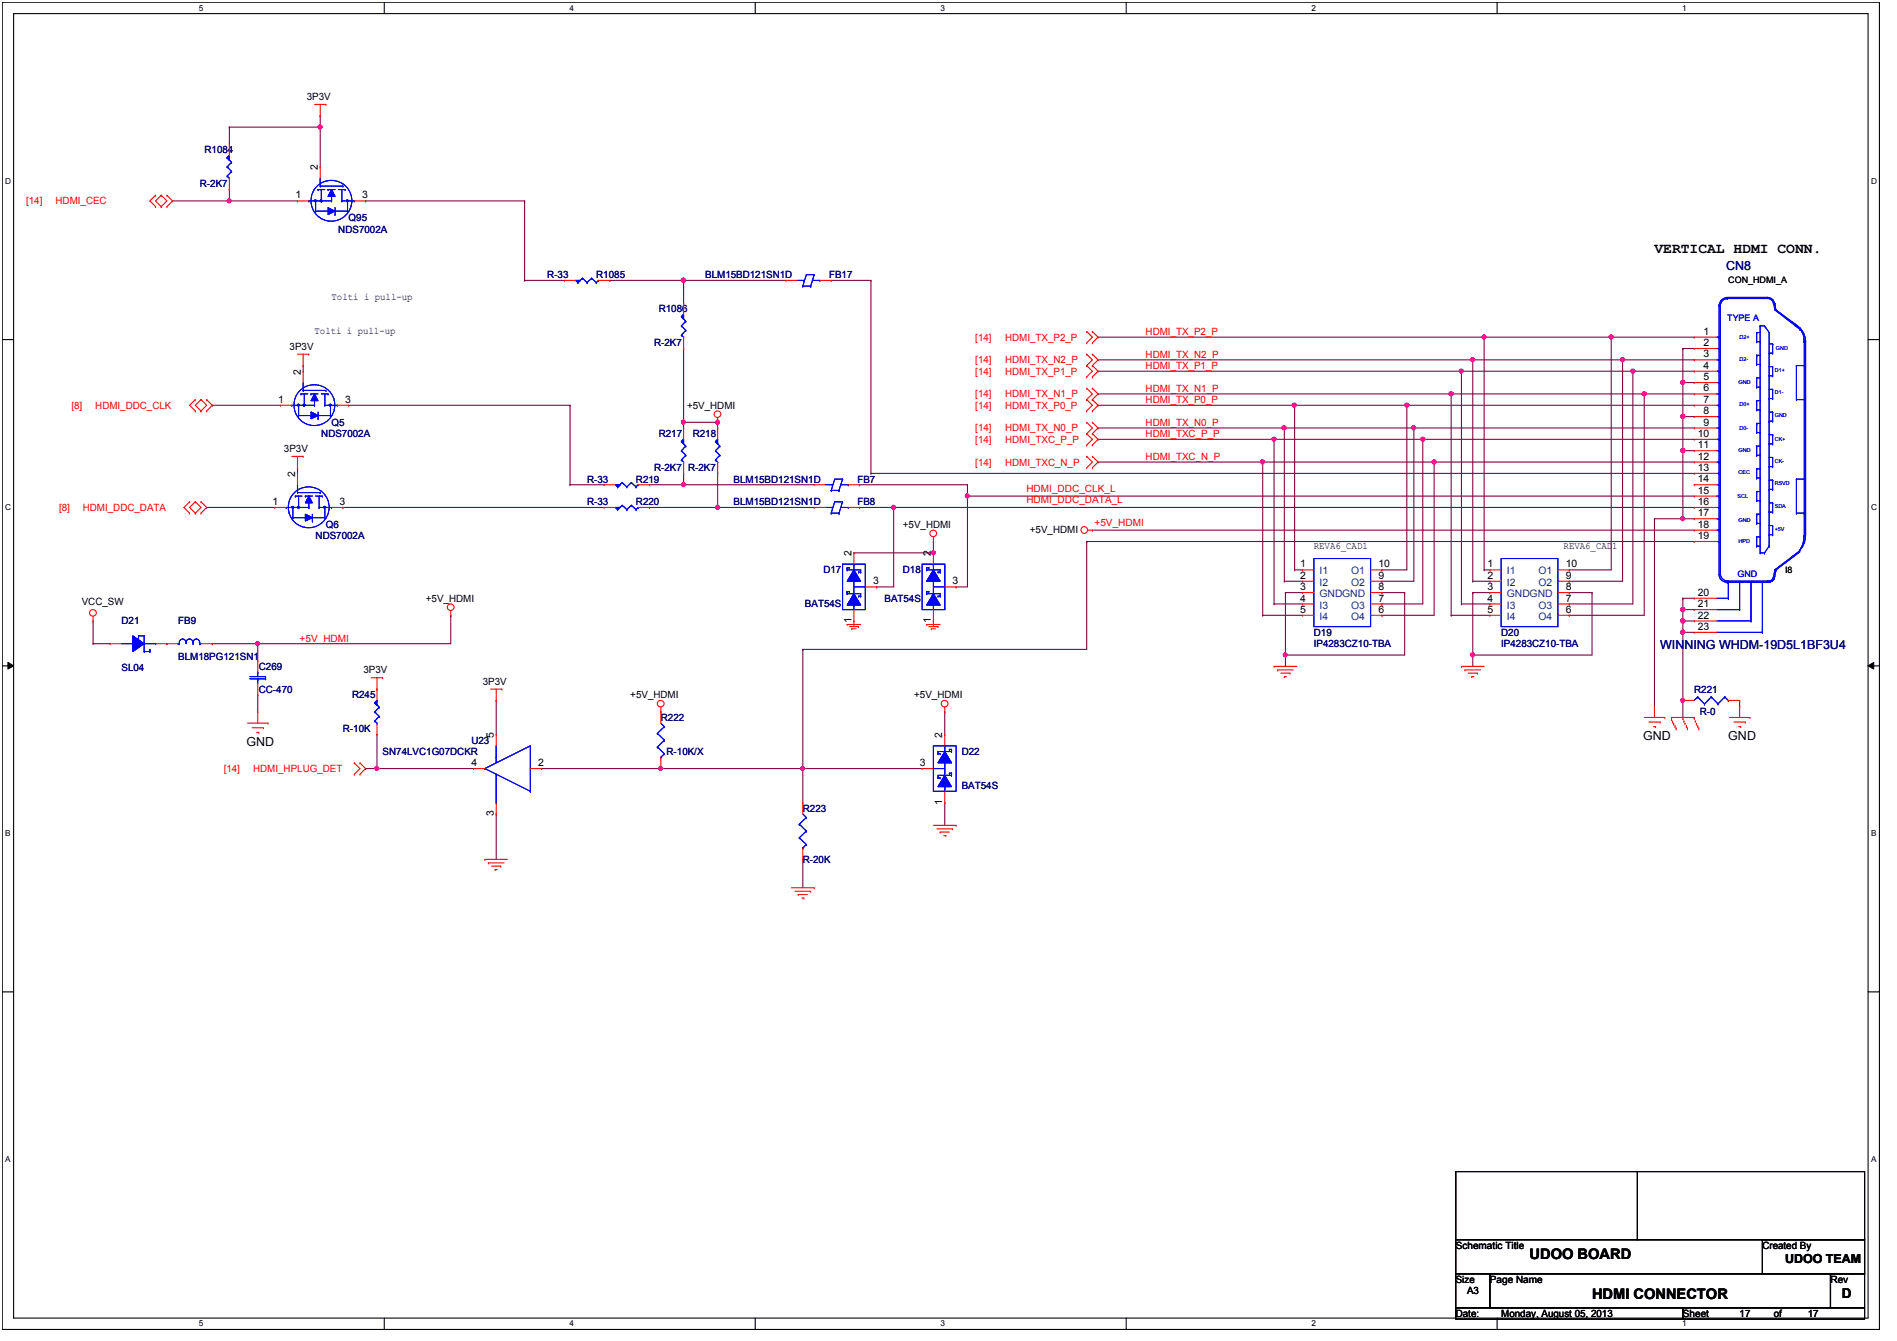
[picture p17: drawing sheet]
<svg xmlns="http://www.w3.org/2000/svg" width="297mm" height="210mm" viewBox="0 0 297 210" stroke-linecap="round" stroke-linejoin="round" font-family="sans-serif">
<defs><g id="words">
<g font-size="2.3">
<text x="259" y="39.6">VERTICAL HDMI CONN.</text>
<text x="239.5" y="197.1">UDOO BOARD</text>
<text x="249.3" y="203.4">HDMI CONNECTOR</text>
</g>
<text font-size="2.1" x="288.4" y="203.2">D</text>
<g font-size="1.9" fill="#000080">
<text x="270.2" y="42.3">CN8</text>
<text x="259.9" y="101.7">WINNING WHDM-19D5L1BF3U4</text>
</g>
<g font-size="1.9">
<text x="38.6" y="116.8">GND</text>
<text x="257.3" y="115.9">GND</text>
<text x="270.6" y="115.9">GND</text>
<text x="279.5" y="197.7">UDOO TEAM</text>
</g>
<g font-size="1.6">
<text x="48" y="15.7">3P3V</text>
<text x="49.8" y="26.7" transform="rotate(-90 49.8 26.7)">2</text>
<text x="46.2" y="31.1">1</text>
<text x="56.7" y="31.1">3</text>
<text x="51.9" y="46.9">Tolti i pull-up</text>
<text x="49.2" y="52.2">Tolti i pull-up</text>
<text x="266.7" y="52.4">1</text>
<text x="45.3" y="54.8">3P3V</text>
<text x="47.1" y="58.7" transform="rotate(-90 47.1 58.7)">2</text>
<text x="266.7" y="54.2">2</text>
<text x="266.7" y="56">3</text>
<text x="266.7" y="57.8">4</text>
<text x="266.7" y="59.5">5</text>
<text x="43.6" y="63.1">1</text>
<text x="54" y="63.1">3</text>
<text x="107.6" y="64">+5V_HDMI</text>
<text x="266.7" y="61.3">6</text>
<text x="266.7" y="63.1">7</text>
<text x="266.7" y="64.9">8</text>
<text x="44.5" y="70.8">3P3V</text>
<text x="265.8" y="68.4">10</text>
<text x="265.8" y="70.2">11</text>
<text x="265.8" y="72">12</text>
<text x="266.7" y="66.6">9</text>
<text x="46.2" y="74.7" transform="rotate(-90 46.2 74.7)">2</text>
<text x="265.8" y="73.8">13</text>
<text x="265.8" y="75.5">14</text>
<text x="265.8" y="77.3">15</text>
<text x="42.7" y="79.1">1</text>
<text x="53.1" y="79.1">3</text>
<text x="141.4" y="82.7">+5V_HDMI</text>
<text x="161.2" y="83.4">+5V_HDMI</text>
<text x="265.8" y="79.1">16</text>
<text x="265.8" y="80.9">17</text>
<text x="265.8" y="82.6">18</text>
<text x="133.3" y="87.1" transform="rotate(-90 133.3 87.1)">2</text>
<text x="145.8" y="87.1" transform="rotate(-90 145.8 87.1)">2</text>
<text x="203.6" y="88.9">1</text>
<text x="205.7" y="86">REVA6_CAD1</text>
<text x="215.8" y="88.9">10</text>
<text x="232.9" y="88.9">1</text>
<text x="244.8" y="86">REVA6_CAD1</text>
<text x="245.1" y="88.9">10</text>
<text x="265.8" y="84.4">19</text>
<text x="12.8" y="94.8">VCC_SW</text>
<text x="66.7" y="94.2">+5V_HDMI</text>
<text x="136.7" y="91.5">3</text>
<text x="149.1" y="91.5">3</text>
<text x="203.6" y="90.6">2</text>
<text x="203.6" y="92.4">3</text>
<text x="203.6" y="94.2">4</text>
<text x="203.6" y="96">5</text>
<text x="215.8" y="96">6</text>
<text x="215.8" y="94.2">7</text>
<text x="215.8" y="92.4">8</text>
<text x="215.8" y="90.6">9</text>
<text x="232.9" y="90.6">2</text>
<text x="232.9" y="92.4">3</text>
<text x="232.9" y="94.2">4</text>
<text x="232.9" y="96">5</text>
<text x="245.1" y="96">6</text>
<text x="245.1" y="94.2">7</text>
<text x="245.1" y="92.4">8</text>
<text x="245.1" y="90.6">9</text>
<text x="265.8" y="93.3">20</text>
<text x="265.8" y="95.1">21</text>
<text x="133.3" y="97.6" transform="rotate(-90 133.3 97.6)">1</text>
<text x="145.8" y="97.6" transform="rotate(-90 145.8 97.6)">1</text>
<text x="265.8" y="96.9">22</text>
<text x="265.8" y="98.6">23</text>
<text x="56.9" y="105.5">3P3V</text>
<text x="75.6" y="107.2">3P3V</text>
<text x="98.7" y="109.4">+5V_HDMI</text>
<text x="143.1" y="109.4">+5V_HDMI</text>
<text x="73.8" y="120">4</text>
<text x="77.3" y="115.6" transform="rotate(-90 77.3 115.6)">5</text>
<text x="84.3" y="120">2</text>
<text x="144" y="120">3</text>
<text x="147.5" y="115.6" transform="rotate(-90 147.5 115.6)">2</text>
<text x="77.3" y="127.8" transform="rotate(-90 77.3 127.8)">3</text>
<text x="147.5" y="126" transform="rotate(-90 147.5 126)">1</text>
<text x="227.9" y="195.6">Schematic Title</text>
<text x="275.9" y="195.6">Created By</text>
<text x="227.9" y="200.9">Size</text>
<text x="229.7" y="202.7">A3</text>
<text x="233.3" y="200.9">Page Name</text>
<text x="286.6" y="200.9">Rev</text>
<text x="227.9" y="206.2">Date:</text>
<text x="235" y="206.2">Monday, August 05, 2013</text>
<text x="263.5" y="206.2">Sheet</text>
<text x="272.4" y="206.2">17</text>
<text x="277.7" y="206.2">of</text>
<text x="283" y="206.2">17</text>
</g>
<g font-size="1.6" fill="#000080">
<text x="31.3" y="29.3">R-2K7</text>
<text x="32" y="24">R1084</text>
<text x="54.6" y="34.7">Q95</text>
<text x="53" y="36.5">NDS7002A</text>
<text x="85.7" y="43.6">R-33</text>
<text x="93.4" y="43.6">R1085</text>
<text x="110.4" y="43.6">BLM15BD121SN1D</text>
<text x="129.8" y="43.6">FB17</text>
<text x="103.1" y="48.9">R1086</text>
<text x="102.4" y="54.2">R-2K7</text>
<text x="50.3" y="68.5">NDS7002A</text>
<text x="51.9" y="66.7">Q5</text>
<text x="103.1" y="68.5">R217</text>
<text x="108.5" y="68.5">R218</text>
<text x="91.9" y="75.6">R-33</text>
<text x="99.6" y="75.6">R219</text>
<text x="102.4" y="73.8">R-2K7 R-2K7</text>
<text x="114.9" y="75.6">BLM15BD121SN1D</text>
<text x="134.2" y="75.6">FB7</text>
<text x="51" y="82.7">Q6</text>
<text x="91.9" y="79.1">R-33</text>
<text x="99.6" y="79.1">R220</text>
<text x="114.9" y="79.1">BLM15BD121SN1D</text>
<text x="134.2" y="79.1">FB8</text>
<text x="49.4" y="84.5">NDS7002A</text>
<text x="128.9" y="89.8">D17</text>
<text x="141.4" y="89.8">D18</text>
<text x="126" y="95.1">BAT54S</text>
<text x="138.5" y="94.2">BAT54S</text>
<text x="19" y="97.8">D21</text>
<text x="27.9" y="97.8">FB9</text>
<text x="205.7" y="99.6">D19</text>
<text x="205.7" y="101.4">IP4283CZ10-TBA</text>
<text x="235" y="99.6">D20</text>
<text x="235" y="101.4">IP4283CZ10-TBA</text>
<text x="19" y="105.1">SL04</text>
<text x="27.9" y="103.3">BLM18PG121SN1</text>
<text x="40.5" y="104.9">C269</text>
<text x="40.5" y="108.5">CC-470</text>
<text x="55.1" y="109.4">R245</text>
<text x="103.5" y="112.9">R222</text>
<text x="265.3" y="108.5">R221</text>
<text x="266.1" y="112">R-0</text>
<text x="53.7" y="114.7">R-10K</text>
<text x="59.9" y="118.2">SN74LVC1G07DCKR</text>
<text x="73.8" y="116.5">U23</text>
<text x="104.4" y="118.2">R-10K/X</text>
<text x="150.6" y="118.2">D22</text>
<text x="150.6" y="123.6">BAT54S</text>
<text x="125.7" y="127.1">R223</text>
<text x="125.7" y="135.1">R-20K</text>
</g>
<g font-size="1.6" fill="#f00">
<text x="4.1" y="32">[14]</text>
<text x="8.7" y="32">HDMI_CEC</text>
<text x="152.7" y="53.3">[14]</text>
<text x="157.4" y="53.3">HDMI_TX_P2_P</text>
<text x="179.4" y="52.5">HDMI_TX_P2_P</text>
<text x="152.7" y="56.9">[14]</text>
<text x="152.7" y="58.7">[14]</text>
<text x="157.4" y="56.9">HDMI_TX_N2_P</text>
<text x="157.4" y="58.7">HDMI_TX_P1_P</text>
<text x="179.4" y="57.8">HDMI_TX_P1_P</text>
<text x="179.4" y="56">HDMI_TX_N2_P</text>
<text x="11.2" y="64">[8]</text>
<text x="14.9" y="64">HDMI_DDC_CLK</text>
<text x="152.7" y="62.2">[14]</text>
<text x="152.7" y="64">[14]</text>
<text x="157.4" y="62.2">HDMI_TX_N1_P</text>
<text x="157.4" y="64">HDMI_TX_P0_P</text>
<text x="179.4" y="61.4">HDMI_TX_N1_P</text>
<text x="179.4" y="63.1">HDMI_TX_P0_P</text>
<text x="152.7" y="67.6">[14]</text>
<text x="152.7" y="69.4">[14]</text>
<text x="157.4" y="67.6">HDMI_TX_N0_P</text>
<text x="157.4" y="69.4">HDMI_TXC_P_P</text>
<text x="179.4" y="68.5">HDMI_TXC_P_P</text>
<text x="179.4" y="66.7">HDMI_TX_N0_P</text>
<text x="152.7" y="72.9">[14]</text>
<text x="157.4" y="72.9">HDMI_TXC_N_P</text>
<text x="160.7" y="77">HDMI_DDC_CLK_L</text>
<text x="179.4" y="72">HDMI_TXC_N_P</text>
<text x="9.2" y="80">[8]</text>
<text x="13" y="80">HDMI_DDC_DATA</text>
<text x="160.7" y="78.8">HDMI_DDC_DATA_L</text>
<text x="171.4" y="82.3">+5V_HDMI</text>
<text x="46.9" y="100.5">+5V_HDMI</text>
<text x="35" y="120.9">[14]</text>
<text x="39.6" y="120.9">HDMI_HPLUG_DET</text>
</g>
<g font-size="1.6" fill="#004080">
<text x="206.6" y="90">I1</text>
<text x="211.5" y="90">O1</text>
<text x="235.9" y="90">I1</text>
<text x="240.9" y="90">O1</text>
<text x="206.6" y="91.7">I2</text>
<text x="206.6" y="93.5">GNDGND</text>
<text x="206.6" y="95.3">I3</text>
<text x="211.5" y="95.3">O3</text>
<text x="211.5" y="91.7">O2</text>
<text x="235.9" y="91.7">I2</text>
<text x="235.9" y="93.5">GNDGND</text>
<text x="235.9" y="95.3">I3</text>
<text x="240.9" y="95.3">O3</text>
<text x="240.9" y="91.7">O2</text>
<text x="206.6" y="97.1">I4</text>
<text x="211.5" y="97.1">O4</text>
<text x="235.9" y="97.1">I4</text>
<text x="240.9" y="97.1">O4</text>
</g>
<g font-size="1.4">
<text x="270.6" y="44.3">CON_HDMI_A</text>
<text x="279.5" y="89.7">I8</text>
</g>
<g font-size="1.4" fill="#00f">
<text x="270.4" y="50.2">TYPE A</text>
<text x="272" y="90.4">GND</text>
</g>
<g font-size="1.3">
<text x="31.1" y="1.7">5</text>
<text x="89.2" y="1.7">4</text>
<text x="147.2" y="1.7">3</text>
<text x="205.3" y="1.7">2</text>
<text x="263.4" y="1.7">1</text>
<text x=".8" y="28.8">D</text>
<text x="292.9" y="28.8">D</text>
<text x=".8" y="79.8">C</text>
<text x="292.9" y="79.8">C</text>
<text x=".8" y="130.9">B</text>
<text x="292.9" y="130.9">B</text>
<text x=".8" y="182">A</text>
<text x="292.9" y="182">A</text>
<text x="31.1" y="207.7">5</text>
<text x="89.2" y="207.7">4</text>
<text x="147.2" y="207.7">3</text>
<text x="205.3" y="207.7">2</text>
<text x="263.4" y="207.7">1</text>
</g>
<g font-size=".8" fill="#00f">
<text x="272.4" y="53.1">D2+</text>
<text x="272.4" y="56.6">D2-</text>
<text x="277.9" y="58.2">D1+</text>
<text x="278" y="54.8">GND</text>
<text x="272.2" y="60.2">GND</text>
<text x="272.4" y="63.6">D0+</text>
<text x="277.9" y="61.8">D1-</text>
<text x="277.9" y="65.3">GND</text>
<text x="272.2" y="70.8">GND</text>
<text x="272.4" y="67.3">D0-</text>
<text x="277.9" y="69.1">CK+</text>
<text x="272" y="77.9">SCL</text>
<text x="272.2" y="74.2">CEC</text>
<text x="277.9" y="72.4">CK-</text>
<text x="277.9" y="76">RSVD</text>
<text x="272.2" y="81.7">GND</text>
<text x="277.9" y="79.6">SDA</text>
<text x="277.9" y="83.1">+5V</text>
<text x="272.2" y="85.1">HPD</text>
</g>
</g></defs>
<path d="M.4 .4h293.8v207.8h-293.8zM2.1 2.1h290.4v204.3h-290.4z" fill="none" stroke="#000" stroke-width=".17"/>
<g fill="#fff">
<path d="M31.1 .5h.7v1.4h-.7z"/>
<path d="M31.1 206.6h.7v1.4h-.7z"/>
</g>
<path d="M60.2 .4v1.7M60.2 206.4v1.8" fill="none" stroke="#000" stroke-width=".17"/>
<g fill="#fff">
<path d="M89.2 .5h.6v1.4h-.6z"/>
<path d="M89.2 206.6h.6v1.4h-.6z"/>
</g>
<path d="M118.2 .4v1.7M118.2 206.4v1.8" fill="none" stroke="#000" stroke-width=".17"/>
<g fill="#fff">
<path d="M147.2 .5h.7v1.4h-.7z"/>
<path d="M147.2 206.6h.7v1.4h-.7z"/>
</g>
<path d="M176.3 .4v1.7M176.3 206.4v1.8" fill="none" stroke="#000" stroke-width=".17"/>
<g fill="#fff">
<path d="M205.3 .5h.7v1.4h-.7z"/>
<path d="M205.3 206.6h.7v1.4h-.7z"/>
</g>
<path d="M234.4 .4v1.7M234.4 206.4v1.8" fill="none" stroke="#000" stroke-width=".17"/>
<g fill="#fff">
<path d="M263.4 .5h.7v1.4h-.7z"/>
<path d="M263.4 206.6h.7v1.4h-.7z"/>
<path d="M.8 27.7h.9v1.4h-.9z"/>
<path d="M292.9 27.7h.9v1.4h-.9z"/>
<path d="M.8 78.7h.9v1.4h-.9z"/>
<path d="M292.9 78.7h.9v1.4h-.9z"/>
</g>
<path d="M.4 53.2h1.7M292.5 53.2h1.7" fill="none" stroke="#000" stroke-width=".17"/>
<g fill="#fff">
<path d="M.8 129.8h.8v1.4h-.8z"/>
<path d="M292.9 129.8h.8v1.4h-.8z"/>
</g>
<path d="M.4 104.3h1.7M292.5 104.3h1.7" fill="none" stroke="#000" stroke-width=".17"/>
<path d="M1.2 103.7l.9 .6-.9 .5zM292.5 104.3l.9-.6v1.1z" fill="#000"/>
<path d="M1.2 103.7l.9 .6-.9 .5zM292.5 104.3l.9-.6v1.1z" fill="none" stroke="#000" stroke-width=".16"/>
<g fill="#fff">
<path d="M.8 180.8h.8v1.4h-.8z"/>
<path d="M292.9 180.8h.8v1.4h-.8z"/>
</g>
<path d="M.4 155.3h1.7M292.5 155.3h1.7" fill="none" stroke="#000" stroke-width=".17"/>
<g fill="none" stroke="#800040" stroke-width=".17">
<path d="M263.5 54.6h.1M263.5 59.9h.1M263.5 54.6h1.8M263.5 54.6v10.6M101.7 79.5h.1M101.7 75.9h.1M101.7 79.5h10.7M101.7 75.9h5.3M134.6 79.5h.1M134.6 79.5h5.3M170.1 84.8h.1M170.1 84.8h95.2"/>
<path d="M171 83h.1M171 83h94.3M263.5 99h.1M263.5 99h1.8"/>
</g>
<circle cx="263.5" cy="65.2" r=".32" fill="#f0f"/>
<circle cx="263.5" cy="65.2" r=".32" fill="none" stroke="#f0f" stroke-width=".17"/>
<circle cx="263.5" cy="59.9" r=".32" fill="#f0f"/>
<circle cx="263.5" cy="59.9" r=".32" fill="none" stroke="#f0f" stroke-width=".17"/>
<path d="M263.5 65.2h.1M263.5 65.2v5.4" fill="none" stroke="#800040" stroke-width=".17"/>
<circle cx="263.5" cy="70.6" r=".32" fill="#f0f"/>
<circle cx="263.5" cy="70.6" r=".32" fill="none" stroke="#f0f" stroke-width=".17"/>
<circle cx="263.5" cy="65.2" r=".32" fill="#f0f"/>
<circle cx="263.5" cy="65.2" r=".32" fill="none" stroke="#f0f" stroke-width=".17"/>
<path d="M263.5 70.6h.1M263.5 70.6v10.6" fill="none" stroke="#800040" stroke-width=".17"/>
<circle cx="263.5" cy="81.2" r=".32" fill="#f0f"/>
<circle cx="263.5" cy="81.2" r=".32" fill="none" stroke="#f0f" stroke-width=".17"/>
<circle cx="263.5" cy="70.6" r=".32" fill="#f0f"/>
<circle cx="263.5" cy="70.6" r=".32" fill="none" stroke="#f0f" stroke-width=".17"/>
<path d="M263.5 93.7h.1M263.5 93.7v1.8" fill="none" stroke="#800040" stroke-width=".17"/>
<circle cx="263.5" cy="95.4" r=".32" fill="#f0f"/>
<circle cx="263.5" cy="95.4" r=".32" fill="none" stroke="#f0f" stroke-width=".17"/>
<path d="M263.5 95.5h.1M263.5 95.5v1.7" fill="none" stroke="#800040" stroke-width=".17"/>
<circle cx="263.5" cy="97.2" r=".32" fill="#f0f"/>
<circle cx="263.5" cy="97.2" r=".32" fill="none" stroke="#f0f" stroke-width=".17"/>
<circle cx="263.5" cy="95.4" r=".32" fill="#f0f"/>
<circle cx="263.5" cy="95.4" r=".32" fill="none" stroke="#f0f" stroke-width=".17"/>
<path d="M263.5 97.2h.1M263.5 97.2v1.8" fill="none" stroke="#800040" stroke-width=".17"/>
<circle cx="263.5" cy="99" r=".32" fill="#f0f"/>
<circle cx="263.5" cy="99" r=".32" fill="none" stroke="#f0f" stroke-width=".17"/>
<circle cx="263.5" cy="97.2" r=".32" fill="#f0f"/>
<circle cx="263.5" cy="97.2" r=".32" fill="none" stroke="#f0f" stroke-width=".17"/>
<path d="M263.5 97.2h.1M263.5 97.2h1.8" fill="none" stroke="#800040" stroke-width=".17"/>
<circle cx="263.5" cy="97.2" r=".32" fill="#f0f"/>
<circle cx="263.5" cy="97.2" r=".32" fill="none" stroke="#f0f" stroke-width=".17"/>
<path d="M263.5 95.5h.1M263.5 95.5h1.8" fill="none" stroke="#800040" stroke-width=".17"/>
<circle cx="263.5" cy="95.4" r=".32" fill="#f0f"/>
<circle cx="263.5" cy="95.4" r=".32" fill="none" stroke="#f0f" stroke-width=".17"/>
<path d="M263.5 70.6h.1M263.5 70.6h1.8M263.5 93.7h.1M263.5 81.2h.1M263.5 93.7h1.8M263.5 81.2h1.8" fill="none" stroke="#800040" stroke-width=".17"/>
<circle cx="263.5" cy="70.6" r=".32" fill="#f0f"/>
<circle cx="263.5" cy="70.6" r=".32" fill="none" stroke="#f0f" stroke-width=".17"/>
<path d="M263.5 65.2h.1M263.5 65.2h1.8" fill="none" stroke="#800040" stroke-width=".17"/>
<circle cx="263.5" cy="65.2" r=".32" fill="#f0f"/>
<circle cx="263.5" cy="65.2" r=".32" fill="none" stroke="#f0f" stroke-width=".17"/>
<path d="M263.5 59.9h.1M263.5 59.9h1.8" fill="none" stroke="#800040" stroke-width=".17"/>
<circle cx="263.5" cy="59.9" r=".32" fill="#f0f"/>
<circle cx="263.5" cy="59.9" r=".32" fill="none" stroke="#f0f" stroke-width=".17"/>
<path d="M107 75.9h.1M107 75.9h20.5M151.5 77.7h.1M151.5 77.7h113.8M170.1 84.8h.1M170.1 84.8v16.9" fill="none" stroke="#800040" stroke-width=".17"/>
<circle cx="107" cy="75.9" r=".32" fill="#f0f"/>
<circle cx="107" cy="75.9" r=".32" fill="none" stroke="#f0f" stroke-width=".17"/>
<path d="M107 66.1h.1M107 66.1h5.4" fill="none" stroke="#800040" stroke-width=".17"/>
<circle cx="107" cy="66.1" r=".32" fill="#f0f"/>
<circle cx="107" cy="66.1" r=".32" fill="none" stroke="#f0f" stroke-width=".17"/>
<path d="M151.5 77.7h.1M151.5 77.7v14.2" fill="none" stroke="#800040" stroke-width=".17"/>
<circle cx="151.4" cy="77.7" r=".32" fill="#f0f"/>
<circle cx="151.4" cy="77.7" r=".32" fill="none" stroke="#f0f" stroke-width=".17"/>
<path d="M139.9 79.5h.1M139.9 79.5v12.4h-2.7M137.2 91.9h.1M149.7 91.9h.1M149.7 91.9h1.8" fill="none" stroke="#800040" stroke-width=".17"/>
<circle cx="139.9" cy="79.4" r=".32" fill="#f0f"/>
<circle cx="139.9" cy="79.4" r=".32" fill="none" stroke="#f0f" stroke-width=".17"/>
<path d="M107 66.1h.1M107 66.1v.9M112.4 66.1h.1M112.4 66.1v.9M139.9 79.5h.1M139.9 79.5h125.4" fill="none" stroke="#800040" stroke-width=".17"/>
<circle cx="112.3" cy="66.1" r=".32" fill="#f0f"/>
<circle cx="112.3" cy="66.1" r=".32" fill="none" stroke="#f0f" stroke-width=".17"/>
<path d="M112.4 74.1h.1M112.4 79.5h.1M112.4 74.1v5.4M112.4 79.5h15.1" fill="none" stroke="#800040" stroke-width=".17"/>
<circle cx="112.3" cy="79.4" r=".32" fill="#f0f"/>
<circle cx="112.3" cy="79.4" r=".32" fill="none" stroke="#f0f" stroke-width=".17"/>
<g fill="none" stroke="#800040" stroke-width=".17">
<path d="M89.2 75.9h.1M89.2 75.9h5.4M107 74.1h.1M107 74.1v1.8M134.6 75.9h.1M134.6 75.9h16.9M151.5 75.9h.1M151.5 75.9v1.8M220.3 63.5h.1M220.3 63.5h45M146.1 84.8h.1M146.1 84.8v1.8"/>
<path d="M33.2 100.8h.1M33.2 100.8h7.2"/>
</g>
<circle cx="40.3" cy="100.8" r=".32" fill="#f0f"/>
<circle cx="40.3" cy="100.8" r=".32" fill="none" stroke="#f0f" stroke-width=".17"/>
<g fill="none" stroke="#800040" stroke-width=".17">
<path d="M47.5 57.2h.1M47.5 57.2v.9M32.4 79.5h.1M32.4 79.5h10.6M33.2 63.5h.1M33.2 63.5h10.7M46.6 73.2h.1M46.6 73.2v.9M53.7 79.5h.1M53.7 79.5h40.9M54.6 63.5h.1M54.6 63.5h34.6"/>
<path d="M89.2 63.5h.1M89.2 63.5v12.4M201.3 92.8h.1M201.3 92.8v9.8M216.4 92.8h.1M216.4 92.8h3.5M219.9 92.8h.1M219.9 92.8v9.8M230.6 92.8h.1M230.6 92.8v11.6M230.6 92.8h2.7M245.7 92.8h.1"/>
<path d="M245.7 92.8h3.6M249.3 92.8h.1M249.3 92.8v9.8M40.4 100.8h.1M40.4 100.8h30.2M230.6 102.6h.1"/>
</g>
<circle cx="230.6" cy="102.6" r=".32" fill="#f0f"/>
<circle cx="230.6" cy="102.6" r=".32" fill="none" stroke="#f0f" stroke-width=".17"/>
<path d="M201.3 92.8h.1M201.3 92.8h2.6M232.4 89.2h.1M232.4 89.2h.9M201.3 102.6h.1M201.3 102.6v1.8M230.6 102.6h.1M230.6 102.6h18.7" fill="none" stroke="#800040" stroke-width=".17"/>
<circle cx="201.2" cy="102.6" r=".32" fill="#f0f"/>
<circle cx="201.2" cy="102.6" r=".32" fill="none" stroke="#f0f" stroke-width=".17"/>
<path d="M252.3 52.8h.1M252.3 52.8h13M221.4 67h.1M221.4 67h43.9M197.7 96.4h.1M197.7 96.4h6.2M199.5 94.6h.1M199.5 94.6h4.4M230.6 91h.1M230.6 91h2.7M201.3 102.6h.1M201.3 102.6h18.6" fill="none" stroke="#800040" stroke-width=".17"/>
<circle cx="221.3" cy="67" r=".33" fill="#f0f"/>
<circle cx="221.3" cy="67" r=".33" fill="none" stroke="#f0f" stroke-width=".17"/>
<g fill="none" stroke="#800040" stroke-width=".17">
<path d="M254 56.4h.1M254 56.4h11.3M197.7 72.4h.1M197.7 72.4v24M222.8 68.8h.1M222.8 68.8h42.5M224.5 72.4h.1M224.5 72.4h40.8M257.4 61.7h.1M257.4 61.7h7.9M40.4 100.8h.1M40.4 108.8h.1"/>
<path d="M40.4 100.8v2.7M40.4 108.8v2.7"/>
</g>
<circle cx="197.7" cy="72.3" r=".32" fill="#f0f"/>
<circle cx="197.7" cy="72.3" r=".32" fill="none" stroke="#f0f" stroke-width=".17"/>
<g fill="none" stroke="#800040" stroke-width=".17">
<path d="M171.9 58.1h.1M171.9 58.1h56.9M230.6 56.4h.1M230.6 56.4v34.6M255.6 58.1h.1M255.6 58.1h9.7M171.9 72.4h.1M171.9 68.8h.1M171.9 61.7h.1M171.9 72.4h25.8M171.9 68.8h27.6M171.9 61.7h55.3"/>
<path d="M199.5 68.8h.1M199.5 68.8v25.8"/>
</g>
<circle cx="230.6" cy="56.3" r=".32" fill="#f0f"/>
<circle cx="230.6" cy="56.3" r=".32" fill="none" stroke="#f0f" stroke-width=".17"/>
<path d="M171.9 56.4h.1M171.9 52.8h.1M171.9 56.4h58.7M171.9 52.8h60.5M232.4 52.8h.1M232.4 52.8v36.4M59 120.4h.1M59 120.4h15.1M125.7 134.6h.1M125.7 134.6v4.4M147.9 125.7h.1M147.9 125.7v3.5" fill="none" stroke="#800040" stroke-width=".17"/>
<circle cx="59" cy="120.3" r=".32" fill="#f0f"/>
<circle cx="59" cy="120.3" r=".32" fill="none" stroke="#f0f" stroke-width=".17"/>
<path d="M77.7 109.7h.1M77.7 109.7v5.3M125.7 101.7h.1M125.7 101.7h44.4M125.7 101.7v18.7M77.7 127.5h.1M77.7 127.5v7.1M125.7 120.4h.1M125.7 120.4h18.7" fill="none" stroke="#800040" stroke-width=".17"/>
<circle cx="125.7" cy="120.3" r=".32" fill="#f0f"/>
<circle cx="125.7" cy="120.3" r=".32" fill="none" stroke="#f0f" stroke-width=".17"/>
<path d="M103.5 120.4h.1M103.5 120.4h22.2M125.7 120.4h.1M125.7 120.4v5.3" fill="none" stroke="#800040" stroke-width=".17"/>
<circle cx="103.4" cy="120.3" r=".32" fill="#f0f"/>
<circle cx="103.4" cy="120.3" r=".32" fill="none" stroke="#f0f" stroke-width=".17"/>
<path d="M133.7 86.6h.1M133.7 86.6h12.4" fill="none" stroke="#800040" stroke-width=".17"/>
<circle cx="146.1" cy="86.6" r=".32" fill="#f0f"/>
<circle cx="146.1" cy="86.6" r=".32" fill="none" stroke="#f0f" stroke-width=".17"/>
<path d="M259 81.2h.1M259 81.2h4.5M259 81.2v29.4M263.5 99h.1M263.5 99v10.7M147.9 111.5h.1M147.9 111.5v3.5" fill="none" stroke="#800040" stroke-width=".17"/>
<circle cx="263.5" cy="109.7" r=".32" fill="#f0f"/>
<circle cx="263.5" cy="109.7" r=".32" fill="none" stroke="#f0f" stroke-width=".17"/>
<circle cx="263.5" cy="99" r=".32" fill="#f0f"/>
<circle cx="263.5" cy="99" r=".32" fill="none" stroke="#f0f" stroke-width=".17"/>
<g fill="none" stroke="#800040" stroke-width=".17">
<path d="M224.5 72.4h.1M224.5 72.4v24h-8.1M14.6 97.2h.1M14.6 97.2v3.6M70.6 96.4h.1M70.6 96.4v4.4M216.4 96.4h.1M14.6 100.8h.1M14.6 100.8h2.6M263.5 109.7h.1M263.5 109.7v2.7M272.4 109.7h.1"/>
<path d="M272.4 109.7v.9"/>
</g>
<circle cx="224.5" cy="72.3" r=".33" fill="#f0f"/>
<circle cx="224.5" cy="72.3" r=".33" fill="none" stroke="#f0f" stroke-width=".17"/>
<path d="M197.7 72.4h.1M197.7 72.4h26.8M222.8 68.8h.1M222.8 68.8v25.8h-6.4M216.4 94.6h.1" fill="none" stroke="#800040" stroke-width=".17"/>
<circle cx="222.8" cy="68.8" r=".33" fill="#f0f"/>
<circle cx="222.8" cy="68.8" r=".33" fill="none" stroke="#f0f" stroke-width=".17"/>
<path d="M199.5 68.8h.1M199.5 68.8h23.3" fill="none" stroke="#800040" stroke-width=".17"/>
<circle cx="199.4" cy="68.8" r=".32" fill="#f0f"/>
<circle cx="199.4" cy="68.8" r=".32" fill="none" stroke="#f0f" stroke-width=".17"/>
<path d="M254 56.4h.1M254 56.4v34.6h-8.3M245.7 91h.1" fill="none" stroke="#800040" stroke-width=".17"/>
<circle cx="254" cy="56.3" r=".33" fill="#f0f"/>
<circle cx="254" cy="56.3" r=".33" fill="none" stroke="#f0f" stroke-width=".17"/>
<path d="M230.6 56.4h.1M230.6 56.4h23.4M252.3 52.8h.1M252.3 52.8v36.4h-6.6M245.7 89.2h.1" fill="none" stroke="#800040" stroke-width=".17"/>
<circle cx="252.3" cy="52.8" r=".33" fill="#f0f"/>
<circle cx="252.3" cy="52.8" r=".33" fill="none" stroke="#f0f" stroke-width=".17"/>
<path d="M232.4 52.8h.1M232.4 52.8h19.9" fill="none" stroke="#800040" stroke-width=".17"/>
<circle cx="232.3" cy="52.8" r=".32" fill="#f0f"/>
<circle cx="232.3" cy="52.8" r=".32" fill="none" stroke="#f0f" stroke-width=".17"/>
<path d="M228.8 58.1h.1M228.8 58.1v36.5M171.9 63.5h.1M171.9 63.5h30.8M202.7 63.5h.1M202.7 63.5v25.7M202.7 89.2h.1M202.7 89.2h1.2M228.8 94.6h.1M228.8 94.6h4.5" fill="none" stroke="#800040" stroke-width=".17"/>
<circle cx="228.8" cy="58.1" r=".32" fill="#f0f"/>
<circle cx="228.8" cy="58.1" r=".32" fill="none" stroke="#f0f" stroke-width=".17"/>
<path d="M220.3 63.5h.1M220.3 63.5v25.7h-3.9M216.4 89.2h.1" fill="none" stroke="#800040" stroke-width=".17"/>
<circle cx="220.3" cy="63.4" r=".33" fill="#f0f"/>
<circle cx="220.3" cy="63.4" r=".33" fill="none" stroke="#f0f" stroke-width=".17"/>
<path d="M202.7 63.5h.1M202.7 63.5h17.6" fill="none" stroke="#800040" stroke-width=".17"/>
<circle cx="202.7" cy="63.4" r=".33" fill="#f0f"/>
<circle cx="202.7" cy="63.4" r=".33" fill="none" stroke="#f0f" stroke-width=".17"/>
<path d="M255.6 58.1h.1M255.6 58.1v36.5h-9.9M245.7 94.6h.1" fill="none" stroke="#800040" stroke-width=".17"/>
<circle cx="255.7" cy="58.1" r=".33" fill="#f0f"/>
<circle cx="255.7" cy="58.1" r=".33" fill="none" stroke="#f0f" stroke-width=".17"/>
<path d="M228.8 58.1h.1M228.8 58.1h26.8M227.2 61.7h.1M227.2 61.7v34.7M227.2 96.4h.1M227.2 96.4h6.1" fill="none" stroke="#800040" stroke-width=".17"/>
<circle cx="227.2" cy="61.7" r=".33" fill="#f0f"/>
<circle cx="227.2" cy="61.7" r=".33" fill="none" stroke="#f0f" stroke-width=".17"/>
<path d="M201.1 67h.1M201.1 67v24M201.1 91h.1M201.1 91h2.8" fill="none" stroke="#800040" stroke-width=".17"/>
<circle cx="201" cy="67" r=".33" fill="#f0f"/>
<circle cx="201" cy="67" r=".33" fill="none" stroke="#f0f" stroke-width=".17"/>
<path d="M171.9 67h.1M171.9 67h49.5M201.1 67h.1M221.4 67h.1M221.4 67v24h-5M257.4 61.7h.1M257.4 61.7v34.7h-11.7M216.4 91h.1M245.7 96.4h.1" fill="none" stroke="#800040" stroke-width=".17"/>
<circle cx="257.4" cy="61.7" r=".33" fill="#f0f"/>
<circle cx="257.4" cy="61.7" r=".33" fill="none" stroke="#f0f" stroke-width=".17"/>
<g fill="none" stroke="#800040" stroke-width=".17">
<path d="M27 31.5h.1M35.9 29.7h.1M35.9 29.7v1.8h-8.9M95.5 43.9h.1M95.5 43.9h11.5M107 43.9h.1M107 43.9v3.6M227.2 61.7h.1M227.2 61.7h30.2M59 115h.1M59 115v5.4h-1.8M57.2 120.4h.1"/>
<path d="M84.8 120.4h.1M84.8 120.4h18.7"/>
</g>
<circle cx="107" cy="43.9" r=".32" fill="#f0f"/>
<circle cx="107" cy="43.9" r=".32" fill="none" stroke="#f0f" stroke-width=".17"/>
<path d="M35.9 19.9h.1M35.9 19.9v2.7M35.9 19.9h14.2" fill="none" stroke="#800040" stroke-width=".17"/>
<circle cx="50.1" cy="19.9" r=".32" fill="#f0f"/>
<circle cx="50.1" cy="19.9" r=".32" fill="none" stroke="#f0f" stroke-width=".17"/>
<path d="M50.1 19.9h.1M50.1 19.9v6.2M107 43.9h.1M107 43.9h16M130.1 43.9h.1M130.1 43.9h6.3" fill="none" stroke="#800040" stroke-width=".17"/>
<circle cx="107" cy="43.9" r=".32" fill="#f0f"/>
<circle cx="107" cy="43.9" r=".32" fill="none" stroke="#f0f" stroke-width=".17"/>
<path d="M35.9 31.5h.1M35.9 31.5h10.7M57.2 31.5h.1M57.2 31.5h24.9M82.1 31.5h.1M82.1 31.5v12.4M82.1 43.9h.1M82.1 43.9h6.3" fill="none" stroke="#800040" stroke-width=".17"/>
<circle cx="35.9" cy="31.4" r=".32" fill="#f0f"/>
<circle cx="35.9" cy="31.4" r=".32" fill="none" stroke="#f0f" stroke-width=".17"/>
<path d="M50.1 18.1h.1M50.1 18.1v1.8M107 54.6h.1M107 54.6v11.5M136.4 43.9h.1M136.4 43.9v30.2M136.4 74.1h.1M136.4 74.1h128.9" fill="none" stroke="#800040" stroke-width=".17"/>
<g fill="none" stroke="#f00" stroke-width=".17">
<path d="M49.2 16.4h1.8M50.1 18.1h.1M50.1 16.4v1.7M51 16.4h.1M24.4 30.6h.1M24.4 32.4h.1M24.4 30.6l-.9 .9 .9 .9M25.2 32.4h.1M25.2 30.6h.1M25.2 30.6l.9 .9-.9 .9M25.2 30.6l-.8 .9 .8 .9M26.1 30.6h.1"/>
<path d="M26.1 32.4h.1M26.1 30.6l.9 .9-.9 .9M46.6 55.5h1.8M47.5 57.2h.1M47.5 55.5v1.7M48.4 55.5h.1M170.1 53.7h.1M170.1 51.9h.1M170.1 57.2h.1M170.1 55.5h.1M170.1 59h.1M170.1 51.9l.9 .9-.9 .9"/>
<path d="M170.1 55.5l.9 .9-.9 .8M170.1 57.2l.9 .9-.9 .9M171 51.9h.1M171 53.7h.1M171 55.5h.1M171 57.2h.1M171 59h.1M171 51.9l.9 .9-.9 .9M171 55.5l.9 .9-.9 .8M171 57.2l.9 .9-.9 .9M29.7 78.6h.1M29.7 78.6l-.9 .9 .9 .9"/>
<path d="M30.6 78.6h.1M30.6 62.6h.1M30.6 64.4h.1M30.6 78.6l.9 .9-.9 .9M30.6 78.6l-.9 .9 .9 .9M30.6 62.6l-.9 .9 .9 .9M31.5 78.6h.1M31.5 64.4h.1M31.5 62.6h.1M31.5 78.6l.9 .9-.9 .9M31.5 62.6l.9 .9-.9 .9M31.5 62.6l-.9 .9 .9 .9"/>
<path d="M32.4 62.6h.1M32.4 64.4h.1M32.4 62.6l.8 .9-.8 .9M45.7 71.5h1.8M46.6 73.2h.1M46.6 71.5v1.7M47.5 71.5h.1M112.4 66.1h.1M112.4 65.4v.7M170.1 62.6h.1M170.1 60.8h.1M170.1 64.4h.1"/>
<path d="M170.1 67.9h.1M170.1 66.1h.1M170.1 69.7h.1M170.1 73.2h.1M170.1 71.5h.1M170.1 60.8l.9 .9-.9 .9M170.1 62.6l.9 .9-.9 .9M170.1 66.1l.9 .9-.9 .9M170.1 67.9l.9 .9-.9 .9M170.1 71.5l.9 .9-.9 .8M171 60.8h.1M171 62.6h.1"/>
<path d="M171 64.4h.1M171 66.1h.1M171 67.9h.1M171 69.7h.1M171 71.5h.1M171 73.2h.1M171 60.8l.9 .9-.9 .9M171 62.6l.9 .9-.9 .9M171 66.1l.9 .9-.9 .9M171 67.9l.9 .9-.9 .9M171 71.5l.9 .9-.9 .8M14.6 97.2h.1"/>
<path d="M14.6 96.5v.7M29.7 80.4h.1M30.6 80.4h.1M31.5 80.4h.1M70.6 96.4h.1M70.6 95.6v.8M132.6 97.8h.1M132.6 97.8h2.1M133 98.1h1.4M133.4 98.5h.1M133.4 98.5h.6M133.7 97.8h.1"/>
<path d="M133.7 97.2v.6M134.4 98.1h.1M145.1 97.8h.1M145.1 97.8h2.1M145.4 98.1h1.5M145.8 98.5h.1M145.8 98.5h.7M146.1 84.8h.1M146.1 97.8h.1M146.1 84.1v.7M146.1 97.2v.6M146.9 98.1h.1"/>
<path d="M170.3 83h.7M171 83h.1M38.7 113.2h3.3M39.5 114h1.7M40.2 114.7h.3M40.4 111.5h.1M40.4 111.5v1.7M40.5 114.7h.1M41.2 114h.1M42 113.2h.1M55.5 119.5h.1M55.5 119.5l.9 .9-.9 .8"/>
<path d="M56.4 119.5h.1M56.4 119.5l.8 .9-.8 .8M58.1 106.1h1.8M59 107.9h.1M59 106.1v1.8M59.9 106.1h.1M76.8 107.9h1.8M77.7 109.7h.1M77.7 107.9v1.8M78.6 107.9h.1M103.5 111.5h.1M103.5 110.7v.8"/>
<path d="M147.9 111.5h.1M147.9 110.7v.8M199.5 104.4h.1M199.5 104.4h3.5M200 104.9h.1M200 104.9h2.5M200.5 105.4h1.5M201.1 106h.1M201.1 106h.3M202 105.4h.1M228.8 104.4h.1M228.8 104.4h3.6"/>
<path d="M229.4 104.9h.1M229.4 104.9h2.4M229.9 105.4h1.4M230.4 106h.1M230.4 106h.4M231.3 105.4h.1M257.4 112.4h3.2M258.1 113.1h1.8M258.9 113.8h.3M259 110.6h.1M259 110.6v1.8M259.2 113.8h.1"/>
<path d="M259.9 113.1h.1M260.6 112.4h.1M261.7 112.4h.1M261.7 112.7h.1M261.7 112.4h3.6M261.7 112.4v.3M261.9 113.1h.1M261.9 112.9v.2M262 113.4h.1M262 113.2v.2M262.2 113.8h.1M262.2 113.6v.2"/>
<path d="M262.4 114.1h.1M262.4 114v.1M263.5 112.5h.1M263.5 112.5v.2M263.6 112.9h.1M263.6 112.9v.2M263.8 113.2h.1M263.8 113.2v.2M264 113.8h.1M264 113.6v.2M264.2 114.1h.1M264.2 114v.1"/>
<path d="M265.3 112.4h.1M265.3 112.4v.3M265.4 112.9h.1M265.4 112.9v.2M265.6 113.4h.1M265.6 113.2v.2M265.8 113.8h.1M265.8 113.6v.2M266 114.1h.1M266 114v.1M270.8 112.4h3.2M271.5 113.1h1.8"/>
<path d="M272.2 113.8h.3M272.4 110.6h.1M272.4 110.6v1.8M272.5 113.8h.1M273.3 113.1h.1M274 112.4h.1M55.5 121.2h.1M56.4 121.2h.1M75.9 134.6h.1M75.9 134.6h3.6M76.5 135.1h.1M76.5 135.1h2.4"/>
<path d="M77 135.6h1.4M77.5 136.2h.1M77.5 136.2h.4M78.4 135.6h.1M123.9 139h3.6M124.5 139.6h2.4M126.9 139.6h.1M127.5 139h.1M146.1 129.2h3.6M146.7 129.8h2.4M147.2 130.3h.1M147.2 130.3h1.4"/>
<path d="M147.7 130.9h.4M148.1 130.9h.1M149.1 129.8h.1M149.7 129.2h.1M125 140.1h.1M125 140.1h1.4M125.5 140.6h.4M125.9 140.6h.1"/>
<circle cx="112.3" cy="64.9" r=".52"/>
<circle cx="14.6" cy="96" r=".52"/>
<circle cx="70.6" cy="95.1" r=".52"/>
<circle cx="146.1" cy="83.5" r=".52"/>
<circle cx="169.7" cy="83" r=".52"/>
<circle cx="103.5" cy="110.2" r=".52"/>
<circle cx="147.9" cy="110.2" r=".52"/>
</g>
<path d="M227.9 194.1h64v5.4h-64zM227.9 199.5h5.4v5.3h-5.4zM227.9 183.5h28.5v10.6h-28.5zM233.3 199.5h53.3v5.3h-53.3zM256.4 183.5h35.5v10.6h-35.5zM275.9 194.1h16v5.4h-16zM286.6 199.5h5.3v5.3h-5.3zM227.9 204.8h35.6v1.8h-35.6zM263.5 204.8h28.4v1.8h-28.4z" fill="none" stroke="#000" stroke-width=".17"/>
<path d="M146.9 117.7h2.1M147.9 118.6v3.5M149 117.7h.1M146.1 120.4h.1M146.1 120.4h1.8M146.9 121.4h2.1M147.9 122.1h.1M149 121.4h.1" fill="none" stroke="#00f" stroke-width=".17"/>
<path d="M147.9 117.7l1.1 1.8h-2.1z" fill-rule="evenodd" fill="#00f"/>
<path d="M147.9 117.7l1.1 1.8h-2.1z" fill="none" stroke="#00f" stroke-width=".17"/>
<path d="M147.9 121.4l1.1 1.8h-2.1z" fill-rule="evenodd" fill="#00f"/>
<g fill="none" stroke="#00f" stroke-width=".17">
<path d="M146.1 116.8h3.6v7.1h-3.6zM146.9 118h.1M146.9 118h.3M147.2 118h.1M147.9 116.8h.1M147.9 116.8v.9M147.9 118.6v3.5M148.6 117.4h.1M148.6 117.4h.4M149 117.4h.1M149 117.7h.1M149 117.4v.3"/>
<path d="M149 117.7h-2.1v.3M146.1 120.4h.1M146.1 120.4h1.8M146.9 121.8h.1M146.9 121.8h.3M147.2 121.8h.1M147.9 121.4l1.1 1.8h-2.1zM147.9 123.2h.1M147.9 122.1h.1M147.9 123.2v.7M148.6 121.1h.1M148.6 121.1h.4"/>
<path d="M149 121.1h.1M149 121.4h.1M149 121.1v.3M149 121.4h-2.1v.4"/>
</g>
<path d="M147.9 117.7l1.1 1.8h-2.1z" fill-rule="evenodd" fill="#00f"/>
<path d="M147.9 117.7l1.1 1.8h-2.1z" fill="none" stroke="#00f" stroke-width=".17"/>
<path d="M147.9 121.4l1.1 1.8h-2.1z" fill-rule="evenodd" fill="#00f"/>
<g fill="none" stroke="#00f" stroke-width=".17">
<path d="M47.5 59.9v1.2M45.7 63.5h.1M45.7 63.5h3.5M46.7 65.1h.1M46.7 63.5h.1M46.7 65.1h5M46.7 63.5v1.6M47.1 61.7h.1M47.1 61.7h1.1M47.5 61.1h.1M47.5 61.1h3.5M47.6 63.5h.1"/>
<path d="M47.6 61.7v1.8M48.7 61.7h.1M48.7 61.7h1.1M49.2 63.5h.1M49.2 61.7v1.8M49.8 65.6h.1M49.8 64.5v1.1M50.3 61.7h1.1M50.9 63.5h.1M50.9 61.7v1.8M50.9 63.5h1.9M51 61.1h.1"/>
<path d="M51.4 61.7h.1M51.7 65.1h.1M51.7 63.5v1.6M52.8 63.5h.1M146.1 116.8h3.6v7.1h-3.6zM146.9 118h.1M146.9 117.7v.3M146.9 118h.3M147.2 118h.1M147.9 116.8h.1M147.9 116.8v.9M148.6 117.4h.1"/>
<path d="M148.6 117.4h.4M149 117.4h.1M149 117.4v.3M146.9 121.8h.1M146.9 121.4v.4M146.9 121.8h.3M147.2 121.8h.1M147.9 121.4l1.1 1.8h-2.1zM147.9 123.2h.1M147.9 123.2v.7M148.6 121.1h.1M148.6 121.1h.4"/>
<path d="M149 121.1h.1M149 121.1v.3"/>
<circle cx="49.2" cy="63.4" r="3.2"/>
</g>
<path d="M147.9 115h.1M147.9 115v1.8M144.4 120.4h.1M144.4 120.4h1.7M147.9 125.7h.1M147.9 123.9v1.8" fill="none" stroke="#f00" stroke-width=".17"/>
<path d="M51.6 63.3h.2v.2h-.2z" fill-rule="evenodd" fill="#00f"/>
<path d="M51.6 63.3h.2v.2h-.2z" fill="none" stroke="#00f" stroke-width=".17"/>
<path d="M47.5 63.3h.2v.2h-.2z" fill-rule="evenodd" fill="#00f"/>
<path d="M47.5 63.3h.2v.2h-.2z" fill="none" stroke="#00f" stroke-width=".17"/>
<path d="M46.6 63.3h.2v.2h-.2z" fill-rule="evenodd" fill="#00f"/>
<path d="M46.6 63.3h.2v.2h-.2z" fill="none" stroke="#00f" stroke-width=".17"/>
<path d="M48.7 64.5l1.1 .6-1.1 .5z" fill-rule="evenodd" fill="#00f"/>
<path d="M48.7 64.5l1.1 .6-1.1 .5z" fill="none" stroke="#00f" stroke-width=".17"/>
<path d="M49.2 61.7l.6 1h-1.1z" fill-rule="evenodd" fill="#00f"/>
<g fill="none" stroke="#00f" stroke-width=".17">
<path d="M47.5 59.9v1.2M45.7 63.5h.1M45.7 63.5h3.5M46.7 65.1h.1M46.7 63.5h.1M46.7 65.1h5M46.7 63.5v1.6M47.1 61.7h.1M47.1 61.7h1.1M47.5 61.1h.1M47.5 61.1h3.5M47.6 63.5h.1"/>
<path d="M47.6 61.7v1.8M48.7 61.7h.1M48.7 61.7h1.1M49.2 61.7l.6 1h-1.1zM49.2 63.5h.1M49.2 61.7v1.8M49.8 65.6h.1M49.8 64.5v1.1M50.3 61.7h1.1M50.9 63.5h.1M50.9 61.7v1.8M50.9 63.5h1.9"/>
<path d="M51 61.1h.1M51.4 61.7h.1M51.7 65.1h.1M51.7 63.5v1.6M52.8 63.5h.1"/>
<circle cx="49.2" cy="63.4" r="3.2"/>
</g>
<path d="M51.6 63.3h.2v.2h-.2z" fill-rule="evenodd" fill="#00f"/>
<path d="M51.6 63.3h.2v.2h-.2z" fill="none" stroke="#00f" stroke-width=".17"/>
<path d="M47.5 63.3h.2v.2h-.2z" fill-rule="evenodd" fill="#00f"/>
<path d="M47.5 63.3h.2v.2h-.2z" fill="none" stroke="#00f" stroke-width=".17"/>
<path d="M46.6 63.3h.2v.2h-.2z" fill-rule="evenodd" fill="#00f"/>
<path d="M46.6 63.3h.2v.2h-.2z" fill="none" stroke="#00f" stroke-width=".17"/>
<path d="M48.7 64.5l1.1 .6-1.1 .5z" fill-rule="evenodd" fill="#00f"/>
<path d="M48.7 64.5l1.1 .6-1.1 .5z" fill="none" stroke="#00f" stroke-width=".17"/>
<path d="M49.2 61.7l.6 1h-1.1z" fill-rule="evenodd" fill="#00f"/>
<g fill="none" stroke="#00f" stroke-width=".17">
<path d="M49.2 61.7l.6 1h-1.1zM96.4 75.9l.3 .4M96.7 76.3h.1M97.4 75.6h.1M97.4 75.6l-.7 .7M97.4 75.6l.7 .7M98.1 76.3h.1M98.9 75.6h.1M98.9 75.6l-.8 .7M98.9 75.6l.7 .7M99.6 76.3h.1M99.9 75.9h.1"/>
<path d="M99.9 75.9l-.3 .4"/>
</g>
<path d="M47.5 58.1h.1M47.5 58.1v1.8M43.9 63.5h.1M43.9 63.5h1.8M52.8 63.5h1.8M54.6 63.5h.1" fill="none" stroke="#f00" stroke-width=".17"/>
<path d="M96.4 75.9h.7l-.4 .4 .4-.4-.4 .4z" fill-rule="evenodd" fill="#00f"/>
<g fill="none" stroke="#00f" stroke-width=".17">
<path d="M96.4 75.9h.7l-.4 .4 .4-.4-.4 .4zM96.4 75.9l.3 .4M96.7 76.3h.1M97.4 75.6h.1M97.4 75.6l-.7 .7M97.4 75.6l.7 .7M98.1 76.3h.1M98.9 75.6h.1M98.9 75.6l-.8 .7M98.9 75.6l.7 .7M99.6 76.3h.1M99.9 75.9h.1"/>
<path d="M99.9 75.9l-.3 .4"/>
</g>
<path d="M96.4 75.9h.7l-.4 .4 .4-.4-.4 .4z" fill-rule="evenodd" fill="#00f"/>
<g fill="none" stroke="#00f" stroke-width=".17">
<path d="M48.4 31.5h.1M48.4 31.5h3.5M49.4 33.1h.1M49.4 31.5h.1M49.4 33.1h5M49.4 31.5v1.6M49.8 29.7h.1M49.8 29.7h1.1M50.1 29.1h.1M50.1 27.9v1.2M50.1 29.1h3.6M50.3 31.5h.1"/>
<path d="M50.3 29.7v1.8M51.4 29.7h.1M51.4 29.7h1.1M51.9 31.5h.1M51.9 29.7v1.8M52.5 33.6h.1M52.5 32.5v1.1M53 29.7h1M53.5 31.5h.1M53.5 29.7v1.8M53.5 31.5h2M53.7 29.1h.1"/>
<path d="M54 29.7h.1M54.4 33.1h.1M54.4 31.5v1.6M55.5 31.5h.1M96.4 75.9h.7l-.4 .4 .4-.4-.4 .4z"/>
<circle cx="51.9" cy="31.4" r="3.2"/>
</g>
<path d="M94.6 75.9h.1M94.6 75.9h1.8M99.9 75.9h1.8M101.7 75.9h.1" fill="none" stroke="#f00" stroke-width=".17"/>
<path d="M54.3 31.3h.2v.2h-.2z" fill-rule="evenodd" fill="#00f"/>
<path d="M54.3 31.3h.2v.2h-.2z" fill="none" stroke="#00f" stroke-width=".17"/>
<path d="M50.2 31.3h.2v.2h-.2z" fill-rule="evenodd" fill="#00f"/>
<path d="M50.2 31.3h.2v.2h-.2z" fill="none" stroke="#00f" stroke-width=".17"/>
<path d="M49.3 31.3h.2v.2h-.2z" fill-rule="evenodd" fill="#00f"/>
<path d="M49.3 31.3h.2v.2h-.2z" fill="none" stroke="#00f" stroke-width=".17"/>
<path d="M51.4 32.5l1.1 .6-1.1 .5z" fill-rule="evenodd" fill="#00f"/>
<path d="M51.4 32.5l1.1 .6-1.1 .5z" fill="none" stroke="#00f" stroke-width=".17"/>
<path d="M51.9 29.7l.6 1h-1.1z" fill-rule="evenodd" fill="#00f"/>
<g fill="none" stroke="#00f" stroke-width=".17">
<path d="M48.4 31.5h.1M48.4 31.5h3.5M49.4 33.1h.1M49.4 31.5h.1M49.4 33.1h5M49.4 31.5v1.6M49.8 29.7h.1M49.8 29.7h1.1M50.1 29.1h.1M50.1 27.9v1.2M50.1 29.1h3.6M50.3 31.5h.1"/>
<path d="M50.3 29.7v1.8M51.4 29.7h.1M51.4 29.7h1.1M51.9 29.7l.6 1h-1.1zM51.9 31.5h.1M51.9 29.7v1.8M52.5 33.6h.1M52.5 32.5v1.1M53 29.7h1M53.5 31.5h.1M53.5 29.7v1.8M53.5 31.5h2"/>
<path d="M53.7 29.1h.1M54 29.7h.1M54.4 33.1h.1M54.4 31.5v1.6M55.5 31.5h.1"/>
<circle cx="51.9" cy="31.4" r="3.2"/>
</g>
<path d="M54.3 31.3h.2v.2h-.2z" fill-rule="evenodd" fill="#00f"/>
<path d="M54.3 31.3h.2v.2h-.2z" fill="none" stroke="#00f" stroke-width=".17"/>
<path d="M50.2 31.3h.2v.2h-.2z" fill-rule="evenodd" fill="#00f"/>
<path d="M50.2 31.3h.2v.2h-.2z" fill="none" stroke="#00f" stroke-width=".17"/>
<path d="M49.3 31.3h.2v.2h-.2z" fill-rule="evenodd" fill="#00f"/>
<path d="M49.3 31.3h.2v.2h-.2z" fill="none" stroke="#00f" stroke-width=".17"/>
<path d="M51.4 32.5l1.1 .6-1.1 .5z" fill-rule="evenodd" fill="#00f"/>
<path d="M51.4 32.5l1.1 .6-1.1 .5z" fill="none" stroke="#00f" stroke-width=".17"/>
<path d="M51.9 29.7l.6 1h-1.1z" fill-rule="evenodd" fill="#00f"/>
<g fill="none" stroke="#00f" stroke-width=".17">
<path d="M51.9 29.7l.6 1h-1.1zM106.7 69.1h.1M106.7 70.6h.1M106.7 72h.1M106.7 69.1l.7 .8M106.7 70.6l.7 .7M106.7 72l.3 .4M107 72.4h.1M107 68.8l-.3 .3M107.4 69.9h.1M107.4 71.3h.1M107.4 69.9l-.7 .7"/>
<path d="M107.4 71.3l-.7 .7M205.7 87.5h8.9v10.6h-8.9z"/>
</g>
<g fill="none" stroke="#f00" stroke-width=".17">
<path d="M46.6 31.5h.1M46.6 31.5h1.8M50.1 26.1h.1M50.1 26.1v1.8M55.5 31.5h1.7M57.2 31.5h.1M203.9 89.2h.1M203.9 91h.1M203.9 92.8h.1M203.9 94.6h.1M203.9 96.4h.1M203.9 89.2h1.8"/>
<path d="M203.9 91h1.8M203.9 92.8h1.8M203.9 94.6h1.8M203.9 96.4h1.8M214.6 89.2h1.8M214.6 91h1.8M214.6 92.8h1.8M214.6 94.6h1.8M214.6 96.4h1.8M216.4 96.4h.1M216.4 94.6h.1M216.4 92.8h.1"/>
<path d="M216.4 91h.1M216.4 89.2h.1"/>
</g>
<path d="M106.7 69.1l.3-.3v.7z" fill-rule="evenodd" fill="#00f"/>
<g fill="none" stroke="#00f" stroke-width=".17">
<path d="M106.7 69.1l.3-.3v.7zM106.7 69.1h.1M106.7 70.6h.1M106.7 72h.1M106.7 69.1l.7 .8M106.7 70.6l.7 .7M106.7 72l.3 .4M107 72.4h.1M107 68.8l-.3 .3M107.4 69.9h.1M107.4 71.3h.1M107.4 69.9l-.7 .7"/>
<path d="M107.4 71.3l-.7 .7"/>
</g>
<path d="M106.7 69.1l.3-.3v.7z" fill-rule="evenodd" fill="#00f"/>
<g fill="none" stroke="#00f" stroke-width=".17">
<path d="M106.7 69.1l.3-.3v.7zM58.7 110h.1M58.7 111.5h.1M58.7 112.9h.1M58.7 110l.7 .7M58.7 111.5l.7 .7M58.7 112.9l.3 .3M59 113.2h.1M59 109.7l-.3 .3M59.4 110.7h.1M59.4 112.2h.1M59.4 110.7l-.7 .8"/>
<path d="M59.4 112.2l-.7 .7M77.7 116.8h.1M77.7 118.6h.1M77.7 116.8v2.7M83 116.8h.1M83 116.8l-7.1 3.6M83 116.8v7.1M75.9 120.4h.1M75.9 120.4l7.1 3.5M77.7 121.2h.1M77.7 125.7h.1M77.7 121.2v4.5"/>
<path d="M83 123.9h.1"/>
</g>
<path d="M107 67h.1M107 74.1h.1M107 67v1.8M107 72.4v1.7M77.7 115h.1M77.7 115v1.8M74.1 120.4h.1M74.1 120.4h1.8M77.7 127.5h.1M77.7 125.7v1.8M83 120.4h1.8M84.8 120.4h.1" fill="none" stroke="#f00" stroke-width=".17"/>
<path d="M58.7 110l.3-.3v.7z" fill-rule="evenodd" fill="#00f"/>
<g fill="none" stroke="#00f" stroke-width=".17">
<path d="M58.7 110l.3-.3v.7zM58.7 110h.1M58.7 111.5h.1M58.7 112.9h.1M58.7 110l.7 .7M58.7 111.5l.7 .7M58.7 112.9l.3 .3M59 113.2h.1M59 109.7l-.3 .3M59.4 110.7h.1M59.4 112.2h.1M59.4 110.7l-.7 .8"/>
<path d="M59.4 112.2l-.7 .7"/>
</g>
<path d="M58.7 110l.3-.3v.7z" fill-rule="evenodd" fill="#00f"/>
<g fill="none" stroke="#00f" stroke-width=".17">
<path d="M106.7 49.6h.1M106.7 51h.1M106.7 52.5h.1M106.7 49.6l.7 .7M106.7 51l.7 .7M106.7 52.5l.3 .3M107 52.8h.1M107 49.2l-.3 .4M107.4 50.3h.1M107.4 51.7h.1M107.4 50.3l-.7 .7M107.4 51.7l-.7 .8"/>
<path d="M58.7 110l.3-.3v.7z"/>
</g>
<path d="M59 107.9h.1M59 115h.1M59 107.9v1.8M59 113.2v1.8" fill="none" stroke="#f00" stroke-width=".17"/>
<path d="M106.7 49.6l.3-.4v.8z" fill-rule="evenodd" fill="#00f"/>
<g fill="none" stroke="#00f" stroke-width=".17">
<path d="M106.7 49.6l.3-.4v.8zM106.7 49.6h.1M106.7 51h.1M106.7 52.5h.1M106.7 49.6l.7 .7M106.7 51l.7 .7M106.7 52.5l.3 .3M107 52.8h.1M107 49.2l-.3 .4M107.4 50.3h.1M107.4 51.7h.1M107.4 50.3l-.7 .7"/>
<path d="M107.4 51.7l-.7 .8"/>
</g>
<path d="M106.7 49.6l.3-.4v.8z" fill-rule="evenodd" fill="#00f"/>
<g fill="none" stroke="#00f" stroke-width=".17">
<path d="M35.6 24.7h.1M35.6 26.1h.1M35.6 27.6h.1M35.6 24.7l.6 .7M35.6 26.1l.6 .8M35.6 27.6l.3 .3M35.9 27.9h.1M35.9 24.4l-.3 .3M36.2 25.4h.1M36.2 26.9h.1M36.2 25.4l-.6 .7M36.2 26.9l-.6 .7"/>
<path d="M106.7 49.6l.3-.4v.8z"/>
</g>
<path d="M107 47.5h.1M107 54.6h.1M107 47.5v1.7M107 52.8v1.8" fill="none" stroke="#f00" stroke-width=".17"/>
<path d="M35.6 24.7l.3-.3v.7z" fill-rule="evenodd" fill="#00f"/>
<g fill="none" stroke="#00f" stroke-width=".17">
<path d="M35.6 24.7l.3-.3v.7zM35.6 24.7h.1M35.6 26.1h.1M35.6 27.6h.1M35.6 24.7l.6 .7M35.6 26.1l.6 .8M35.6 27.6l.3 .3M35.9 27.9h.1M35.9 24.4l-.3 .3M36.2 25.4h.1M36.2 26.9h.1M36.2 25.4l-.6 .7"/>
<path d="M36.2 26.9l-.6 .7"/>
</g>
<path d="M35.6 24.7l.3-.3v.7z" fill-rule="evenodd" fill="#00f"/>
<g fill="none" stroke="#00f" stroke-width=".17">
<path d="M35.6 24.7l.3-.3v.7zM129.2 79.5h1.1M130.3 79.5h.1M131.7 79.5h1.1M131.9 78.6h.1M131.9 78.6h-1.2l-.6 1.8M131.9 78.6l-.5 1.8M132.8 79.5h.1M21.7 99.6h.1M21.7 99.6h.9v2.4M130.1 80.4h.1M130.1 80.4h1.3"/>
<path d="M131.4 80.4h.1M19 100.8h1.8M20.8 100.8h.1M22.6 102h.1M22.6 100.8h1.8M22.6 102h.9M23.5 102h.1M24.4 100.8h.1"/>
</g>
<path d="M35.9 22.6h.1M35.9 29.7h.1M35.9 22.6v1.8M35.9 27.9v1.8M127.5 79.5h.1M127.5 79.5h1.7M132.8 79.5h1.8M134.6 79.5h.1" fill="none" stroke="#f00" stroke-width=".17"/>
<path d="M20.8 99.6l1.8 1.2-1.8 1.2z" fill-rule="evenodd" fill="#00f"/>
<g fill="none" stroke="#00f" stroke-width=".17">
<path d="M20.8 99.6l1.8 1.2-1.8 1.2zM21.7 99.9h.1M21.7 99.6h.1M21.7 99.6v.3M21.7 99.6h.9v2.4M19 100.8h1.8M20.8 100.8h.1M22.6 102h.1M22.6 100.8h1.8M22.6 102h.9M23.5 101.7h.1M23.5 102h.1"/>
<path d="M23.5 101.7v.3M24.4 100.8h.1"/>
</g>
<path d="M20.8 99.6l1.8 1.2-1.8 1.2z" fill-rule="evenodd" fill="#00f"/>
<g fill="none" stroke="#00f" stroke-width=".17">
<path d="M268.8 52.8h.3M268.8 56.4h.3M268.8 54.6h.3M268.8 59.9h.3M268.8 58.1h.3M269.1 52.8h.1M269.1 56.4h.1M269.1 54.6h.1M269.1 59.9h.1M269.1 58.1h.1M269.1 47.8h.1M269.1 47.8v42.2a1.09 1.09 0 0 0 1.3 1.1"/>
<path d="M270.4 46.7h.1M270.4 46.6h.1M270.4 46.6a1.36 1.36 0 0 0-1.3 1.2M270.4 46.7h6.4M270.4 46.6h6.4M270.6 46.7h-.1a1.09 1.09 0 0 0-1.1 1.1v42.2M275 57.1h.1M275 53.5h.1M275 52.1h.1M275 59.2h.1M275 55.6h.1M275 52.1v1.4"/>
<path d="M275 55.6v1.5M275 59.2v1.4M275 52.1h.6M275 53.5h.6M275 59.2h.6M275 57.1h.6M275 55.6h.6M275.6 53.5h.1M275.6 57.1h.1M275.6 51h.1M275.6 51v35.6M275.6 51h.7"/>
<path d="M276.3 51h.1M276.3 51l.7 1.1v33.4M276.6 46.6h.1a1.03 1.03 0 0 1 1.1 .9M276.6 46.7h.1a.85 .85 0 0 1 .9 .8M277 55.3h.1M277 58.9h.1M277 53.9h.5M277 55.3h.5M277 57.4h.5M277 58.9h.5M277.5 58.9h.1M277.5 55.3h.1"/>
<path d="M277.5 53.9h.1M277.5 57.4h.1M277.5 53.9v1.4M277.5 57.4v1.5M277.7 47.5h.1M277.7 47.5l.2 1 3.9 3.1M277.9 47.5h.1M277.9 47.5l.1 1 3.4 2.5M281 50.9a2.56 2.56 0 0 1 1.6 2.7M281 51a2.23 2.23 0 0 1 1.4 2.6M281.3 57.2h.1M281.3 57.2v5.4"/>
<path d="M281.3 57.2h1.2M281.4 51h.1M281.4 51l.4 .4M281.8 51.6h.1M281.8 51.4h.1M282.5 53.3v30.6M282.7 53.3h.1M282.7 53.3v30.6M112 69.1h.1M112 70.6h.1M112 72h.1M112 69.1l.7 .8"/>
<path d="M112 70.6l.7 .7M112 72l.4 .4M112.4 72.4h.1M112.4 68.8l-.4 .3M112.7 69.9h.1M112.7 71.3h.1M112.7 69.9l-.7 .7M112.7 71.3l-.7 .7M268.8 75.9h.3M268.8 74.1h.3M268.8 61.7h.3M268.8 67h.3"/>
<path d="M268.8 70.6h.3M268.8 68.8h.3M268.8 65.2h.3M268.8 63.5h.3M268.8 79.5h.3M268.8 72.4h.3M268.8 77.7h.3M269.1 75.9h.1M269.1 74.1h.1M269.1 61.7h.1M269.1 67h.1M269.1 70.6h.1"/>
<path d="M269.1 68.8h.1M269.1 65.2h.1M269.1 63.5h.1M269.1 79.5h.1M269.1 72.4h.1M269.1 77.7h.1M275 78.4h.1M275 71.3h.1M275 74.9h.1M275 67.7h.1M275 64.2h.1M275 60.6h.1"/>
<path d="M275 73.4h.1M275 69.9h.1M275 77h.1M275 66.3h.1M275 62.7h.1M275 62.7v1.5M275 66.3v1.4M275 69.9v1.4M275 73.4v1.5M275 77v1.4M275 78.4h.6M275 73.4h.6"/>
<path d="M275 71.3h.6M275 69.9h.6M275 77h.6M275 74.9h.6M275 64.2h.6M275 66.3h.6M275 60.6h.6M275 62.7h.6M275 67.7h.6M275.6 78.4h.1M275.6 71.3h.1M275.6 74.9h.1"/>
<path d="M275.6 64.2h.1M275.6 60.6h.1M275.6 67.7h.1M277 76.6h.1M277 69.5h.1M277 73.1h.1M277 66h.1M277 62.4h.1M277 78.7h.5M277 75.2h.5M277 76.6h.5M277 71.6h.5"/>
<path d="M277 69.5h.5M277 73.1h.5M277 68.1h.5M277 64.5h.5M277 66h.5M277 61h.5M277 62.4h.5M277.5 73.1h.1M277.5 76.6h.1M277.5 69.5h.1M277.5 66h.1M277.5 62.4h.1"/>
<path d="M277.5 78.7h.1M277.5 75.2h.1M277.5 71.6h.1M277.5 68.1h.1M277.5 64.5h.1M277.5 61h.1M277.5 61v1.4M277.5 64.5v1.5M277.5 68.1v1.4M277.5 71.6v1.5M277.5 75.2v1.4M277.5 78.7v1.5"/>
<path d="M281.3 62.6h.1M281.3 75h.1M281.3 75v5.4M281.3 75h1.2M281.3 62.6h1.2M282.5 62.6h.1M20.8 99.6l1.8 1.2-1.8 1.2zM21.7 99.9h.1M21.7 99.6v.3M268.8 99h7.1M268.8 97.2h5.3M268.8 95.5h3.6"/>
<path d="M268.8 81.2h.3M268.8 83h.3M268.8 84.8h.3M268.8 93.7h1.8M269.1 81.2h.1M269.1 83h.1M269.1 84.8h.1M269.4 90h.1M269.4 90a1.06 1.06 0 0 0 1.1 .9M270.4 91.2h.1M270.4 91.2h6.6M270.6 91h.1"/>
<path d="M270.6 91.2h.1M270.6 93.7h.1M270.6 91h6.2M270.6 91.2v2.5M272.4 91.2h.1M272.4 95.5h.1M272.4 91.2v4.3M274.1 91.2h.1M274.1 97.2h.1M274.1 91.2v6M275 82h.1M275 80.5h.1"/>
<path d="M275 84.1h.1M275 85.5h.1M275 80.5v1.5M275 84.1v1.4M275 82h.6M275 80.5h.6M275 85.5h.6M275 84.1h.6M275.6 82h.1M275.6 85.5h.1M275.6 86.6h.1M275.6 86.6h.7"/>
<path d="M275.9 99h.1M275.9 91.2h.1M275.9 91.2v7.8M276.3 86.6h.1M277 80.2h.1M277 83.7h.1M277 85.5h.1M277 80.2h.5M277 83.7h.5M277 82.3h.5M277 85.5l-.7 1.1M277.5 80.2h.1"/>
<path d="M277.5 83.7h.1M277.5 82.3h.1M277.5 82.3v1.4M277.7 90.3a.68 .68 0 0 1-1 .6M277.8 90.3a.83 .83 0 0 1-1.2 .8M277.9 89.2h.1M277.9 89.2l-.2 1.1M278 89.2h.1M278 89.2l-.1 1.1M281.3 80.4h.1M281.3 80.4h1.2M281.8 86.4l-3.8 2.8"/>
<path d="M281.8 86.2l-3.9 3M282.4 83.9l-.1 1-.5 1.3M282.5 80.4h.1M282.5 83.9h.1M282.6 83.9a2.7 2.7 0 0 1-.9 2.4M23.5 101.7h.1M23.5 101.7v.3M39.1 106.3h2.5M39.1 106h2.5M40.4 106.3h.1M40.4 105.2h.1M40.4 105.2v.8"/>
<path d="M40.4 106.3v.7M41.6 106.3h.1M41.6 106h.1M265.8 109.1h.1M265.8 109.1l-.5 .6M265.8 109.1l1.1 1.1M266.9 110.2h.1M267.9 109.1h.1M267.9 109.1l-1 1.1M267.9 109.1l1.1 1.1M269 110.2h.1M270 109.1h.1"/>
<path d="M270 109.1l-1 1.1M270 109.1l.6 .6M270.6 109.7h.1M125.1 129.1h.1M125.1 131.2h.1M125.1 129.1l1.1 1M125.1 131.2l1.1 1.1M125.7 132.8h.1M125.7 127.5l.5 .5M126.2 128h.1M126.2 130.1h.1M126.2 132.3h.1"/>
<path d="M126.2 128l-1.1 1.1M126.2 130.1l-1.1 1.1M126.2 132.3l-.5 .5"/>
</g>
<g fill="none" stroke="#f00" stroke-width=".17">
<path d="M265.3 52.8h.1M265.3 54.6h.1M265.3 56.4h.1M265.3 58.1h.1M265.3 59.9h.1M265.3 52.8h3.5M265.3 54.6h3.5M265.3 56.4h3.5M265.3 58.1h3.5M265.3 59.9h3.5M265.3 61.7h.1M265.3 63.5h.1"/>
<path d="M265.3 65.2h.1M265.3 67h.1M265.3 68.8h.1M265.3 70.6h.1M265.3 72.4h.1M265.3 74.1h.1M265.3 75.9h.1M265.3 77.7h.1M265.3 79.5h.1M265.3 61.7h3.5M265.3 63.5h3.5M265.3 65.2h3.5"/>
<path d="M265.3 67h3.5M265.3 68.8h3.5M265.3 70.6h3.5M265.3 72.4h3.5M265.3 74.1h3.5M265.3 75.9h3.5M265.3 77.7h3.5M265.3 79.5h3.5M265.3 81.2h.1M265.3 83h.1M265.3 84.8h.1M265.3 93.7h.1"/>
<path d="M265.3 95.5h.1M265.3 97.2h.1M265.3 99h.1M265.3 81.2h3.5M265.3 83h3.5M265.3 84.8h3.5M265.3 93.7h3.5M265.3 95.5h3.5M265.3 97.2h3.5M265.3 99h3.5M17.2 100.8h.1M17.2 100.8h1.8"/>
<path d="M24.4 100.8h1.7M26.1 100.8h.1M40.4 108.8h.1M40.4 103.5h.1M40.4 103.5v1.7M40.4 107v1.8M263.5 109.7h.1M263.5 109.7h1.8M270.6 109.7h1.8M272.4 109.7h.1M125.7 125.7h.1M125.7 134.6h.1"/>
<path d="M125.7 125.7v1.8M125.7 132.8v1.8"/>
</g>
<path d="M112 69.1l.4-.3v.7z" fill-rule="evenodd" fill="#00f"/>
<g fill="none" stroke="#00f" stroke-width=".17">
<path d="M112 69.1l.4-.3v.7zM112 69.1h.1M112 70.6h.1M112 72h.1M112 69.1l.7 .8M112 70.6l.7 .7M112 72l.4 .4M112.4 72.4h.1M112.4 68.8l-.4 .3M112.7 69.9h.1M112.7 71.3h.1M112.7 69.9l-.7 .7"/>
<path d="M112.7 71.3l-.7 .7"/>
</g>
<path d="M112 69.1l.4-.3v.7z" fill-rule="evenodd" fill="#00f"/>
<g fill="none" stroke="#00f" stroke-width=".17">
<path d="M124.8 43.9h1.1M125.7 44.8h.1M125.7 44.8h1.2M125.9 43.9h.1M126.9 44.8h.1M127.3 43.9h1.1M127.5 43h.1M127.5 43h-1.3l-.5 1.8M127.5 43l-.6 1.8M128.4 43.9h.1M112 69.1l.4-.3v.7zM129.2 75.9h1.1"/>
<path d="M130.1 76.8h.1M130.1 76.8h1.3M130.3 75.9h.1M131.4 76.8h.1M131.7 75.9h1.1M131.9 75h.1M131.9 75h-1.2l-.6 1.8M131.9 75l-.5 1.8M132.8 75.9h.1M132.6 89.2h.1M132.6 93h.1M132.6 89.2h2.1"/>
<path d="M132.6 93h2.1M133.7 93.7h.1M133.7 90.1v3.6M133.7 91.9h1.8M135.5 91.9h.1"/>
</g>
<path d="M123 43.9h.1M123 43.9h1.8M128.4 43.9h1.7M130.1 43.9h.1M112.4 67h.1M112.4 74.1h.1M112.4 67v1.8M112.4 72.4v1.7M127.5 75.9h.1M127.5 75.9h1.7M132.8 75.9h1.8M134.6 75.9h.1" fill="none" stroke="#f00" stroke-width=".17"/>
<path d="M133.7 89.2l1 1.8h-2.1z" fill-rule="evenodd" fill="#00f"/>
<path d="M133.7 89.2l1 1.8h-2.1z" fill="none" stroke="#00f" stroke-width=".17"/>
<path d="M133.7 93l1 1.7h-2.1z" fill-rule="evenodd" fill="#00f"/>
<g fill="none" stroke="#00f" stroke-width=".17">
<path d="M131.9 88.4h3.6v7.1h-3.6zM132.6 88.9h.1M132.6 92.6h.1M132.6 89.2h.1M132.6 93h.1M132.6 88.9v.3M132.6 92.6v.4M132.6 88.9h.4M132.6 89.2h2.1v.4M132.6 93h2.1v.4M132.6 92.6h.4M133 88.9h.1"/>
<path d="M133 92.6h.1M133.7 93l1 1.7h-2.1zM133.7 88.4h.1M133.7 94.7h.1M133.7 93.7h.1M133.7 88.4v.8M133.7 90.1v3.6M133.7 94.7v.8M133.7 91.9h1.8M134.4 89.6h.1M134.4 93.4h.1M134.4 89.6h.3"/>
<path d="M134.4 93.4h.3M134.7 89.6h.1M134.7 93.4h.1M135.5 91.9h.1"/>
</g>
<path d="M133.7 89.2l1 1.8h-2.1z" fill-rule="evenodd" fill="#00f"/>
<path d="M133.7 89.2l1 1.8h-2.1z" fill="none" stroke="#00f" stroke-width=".17"/>
<path d="M133.7 93l1 1.7h-2.1z" fill-rule="evenodd" fill="#00f"/>
<g fill="none" stroke="#00f" stroke-width=".17">
<path d="M90.1 43.9l.4 .3M90.5 44.2h.1M91.2 43.6h.1M91.2 43.6l-.7 .6M91.2 43.6l.7 .6M91.9 44.2h.1M92.6 43.6h.1M92.6 43.6l-.7 .6M92.6 43.6l.8 .6M93.4 44.2h.1M93.7 43.9h.1M93.7 43.9l-.3 .3"/>
<path d="M131.9 88.4h3.6v7.1h-3.6zM132.6 88.9h.1M132.6 92.6h.1M132.6 88.9v.3M132.6 92.6v.4M132.6 88.9h.4M132.6 92.6h.4M133 88.9h.1M133 92.6h.1M133.7 93l1 1.7h-2.1zM133.7 88.4h.1M133.7 94.7h.1"/>
<path d="M133.7 88.4v.8M133.7 94.7v.8M134.4 89.6h.1M134.4 93.4h.1M134.4 89.6h.3M134.4 93.4h.3M134.7 89.6h.1M134.7 93.4h.1M134.7 89.2v.4M134.7 93v.4M102.9 114.9h.1M102.9 117h.1"/>
<path d="M102.9 114.9l1.1 1M102.9 117l1.1 1M103.5 118.6h.1M103.5 113.2l.5 .6M104 113.8h.1M104 115.9h.1M104 118h.1M104 113.8l-1.1 1.1M104 115.9l-1.1 1.1M104 118l-.5 .6"/>
</g>
<path d="M133.7 86.6h.1M133.7 97.2h.1M133.7 86.6v1.8M133.7 95.5v1.7M135.5 91.9h1.7M137.2 91.9h.1M103.5 111.5h.1M103.5 111.5v1.7M103.5 118.6v1.8M103.5 120.4h.1" fill="none" stroke="#f00" stroke-width=".17"/>
<path d="M90.1 43.9h.8l-.4 .3 .4-.3-.4 .3z" fill-rule="evenodd" fill="#00f"/>
<g fill="none" stroke="#00f" stroke-width=".17">
<path d="M90.1 43.9h.8l-.4 .3 .4-.3-.4 .3zM90.1 43.9l.4 .3M90.5 44.2h.1M91.2 43.6h.1M91.2 43.6l-.7 .6M91.2 43.6l.7 .6M91.9 44.2h.1M92.6 43.6h.1M92.6 43.6l-.7 .6M92.6 43.6l.8 .6M93.4 44.2h.1M93.7 43.9h.1"/>
<path d="M93.7 43.9l-.3 .3"/>
</g>
<path d="M90.1 43.9h.8l-.4 .3 .4-.3-.4 .3z" fill-rule="evenodd" fill="#00f"/>
<g fill="none" stroke="#00f" stroke-width=".17">
<path d="M90.1 43.9h.8l-.4 .3 .4-.3-.4 .3zM96.4 79.5l.3 .3M96.7 79.8h.1M97.4 79.1h.1M97.4 79.1l-.7 .7M97.4 79.1l.7 .7M98.1 79.8h.1M98.9 79.1h.1M98.9 79.1l-.8 .7M98.9 79.1l.7 .7M99.6 79.8h.1M99.9 79.5h.1"/>
<path d="M99.9 79.5l-.3 .3"/>
</g>
<path d="M88.4 43.9h.1M88.4 43.9h1.7M93.7 43.9h1.8M95.5 43.9h.1" fill="none" stroke="#f00" stroke-width=".17"/>
<path d="M96.4 79.5h.7l-.4 .3 .4-.3-.4 .3z" fill-rule="evenodd" fill="#00f"/>
<g fill="none" stroke="#00f" stroke-width=".17">
<path d="M96.4 79.5h.7l-.4 .3 .4-.3-.4 .3zM96.4 79.5l.3 .3M96.7 79.8h.1M97.4 79.1h.1M97.4 79.1l-.7 .7M97.4 79.1l.7 .7M98.1 79.8h.1M98.9 79.1h.1M98.9 79.1l-.8 .7M98.9 79.1l.7 .7M99.6 79.8h.1M99.9 79.5h.1"/>
<path d="M99.9 79.5l-.3 .3"/>
</g>
<path d="M96.4 79.5h.7l-.4 .3 .4-.3-.4 .3z" fill-rule="evenodd" fill="#00f"/>
<g fill="none" stroke="#00f" stroke-width=".17">
<path d="M44.8 79.5h.1M44.8 79.5h3.6M45.9 79.5h.1M45.9 79.5v1.6M46.2 77.7h.1M46.2 77.7h1.1M46.6 77.1h.1M46.6 75.9v1.2M46.6 77.1h3.5M46.7 79.5h.1M46.7 77.7v1.8M47.8 77.7h.1"/>
<path d="M47.8 77.7h1.1M48.4 79.5h.1M48.4 77.7v1.8M49.4 77.7h1.1M50 79.5h.1M50 77.7v1.8M50 79.5h1.9M50.1 77.1h.1M50.5 77.7h.1M50.9 79.5v1.6M51.9 79.5h.1M96.4 79.5h.7l-.4 .3 .4-.3-.4 .3z"/>
<path d="M45.9 81.1h.1M45.9 81.1h5M48.9 81.6h.1M48.9 80.5v1.1M50.9 81.1h.1M27.9 100.8h.1M27.9 100.8h.2M28.1 100.8h.1M29.1 100.6a.51 .51 0 0 0-.5-.5 .51 .51 0 0 0-.5 .5v.2M29.1 100.6h.1M29.1 100.6v.2M30.2 100.6a.51 .51 0 0 0-.6-.5 .51 .51 0 0 0-.5 .5"/>
<path d="M30.2 100.8h.1M31.2 100.6a.51 .51 0 0 0-.6-.5 .51 .51 0 0 0-.4 .7M31.3 100.8h.1M31.3 100.6v.2M31.3 100.8h.2"/>
<circle cx="48.3" cy="79.4" r="3.2"/>
</g>
<path d="M94.6 79.5h.1M94.6 79.5h1.8M99.9 79.5h1.8M101.7 79.5h.1M26.1 100.8h.1M26.1 100.8h1.8M31.5 100.8h1.7M33.2 100.8h.1" fill="none" stroke="#f00" stroke-width=".17"/>
<path d="M50.7 79.3h.2v.2h-.2z" fill-rule="evenodd" fill="#00f"/>
<path d="M50.7 79.3h.2v.2h-.2z" fill="none" stroke="#00f" stroke-width=".17"/>
<path d="M46.6 79.3h.2v.2h-.2z" fill-rule="evenodd" fill="#00f"/>
<path d="M46.6 79.3h.2v.2h-.2z" fill="none" stroke="#00f" stroke-width=".17"/>
<path d="M45.7 79.3h.2v.2h-.2z" fill-rule="evenodd" fill="#00f"/>
<path d="M45.7 79.3h.2v.2h-.2z" fill="none" stroke="#00f" stroke-width=".17"/>
<path d="M47.8 80.5l1.1 .6-1.1 .5z" fill-rule="evenodd" fill="#00f"/>
<path d="M47.8 80.5l1.1 .6-1.1 .5z" fill="none" stroke="#00f" stroke-width=".17"/>
<path d="M48.4 77.7l.5 1h-1.1z" fill-rule="evenodd" fill="#00f"/>
<g fill="none" stroke="#00f" stroke-width=".17">
<path d="M44.8 79.5h.1M44.8 79.5h3.6M45.9 79.5h.1M45.9 79.5v1.6M46.2 77.7h.1M46.2 77.7h1.1M46.6 77.1h.1M46.6 75.9v1.2M46.6 77.1h3.5M46.7 79.5h.1M46.7 77.7v1.8M47.8 77.7h.1"/>
<path d="M47.8 77.7h1.1M48.4 77.7l.5 1h-1.1zM48.4 79.5h.1M48.4 77.7v1.8M49.4 77.7h1.1M50 79.5h.1M50 77.7v1.8M50 79.5h1.9M50.1 77.1h.1M50.5 77.7h.1M50.9 79.5v1.6M51.9 79.5h.1"/>
<path d="M45.9 81.1h.1M45.9 81.1h5M48.9 81.6h.1M48.9 80.5v1.1M50.9 81.1h.1"/>
<circle cx="48.3" cy="79.4" r="3.2"/>
</g>
<path d="M50.7 79.3h.2v.2h-.2z" fill-rule="evenodd" fill="#00f"/>
<path d="M50.7 79.3h.2v.2h-.2z" fill="none" stroke="#00f" stroke-width=".17"/>
<path d="M46.6 79.3h.2v.2h-.2z" fill-rule="evenodd" fill="#00f"/>
<path d="M46.6 79.3h.2v.2h-.2z" fill="none" stroke="#00f" stroke-width=".17"/>
<path d="M45.7 79.3h.2v.2h-.2z" fill-rule="evenodd" fill="#00f"/>
<path d="M45.7 79.3h.2v.2h-.2z" fill="none" stroke="#00f" stroke-width=".17"/>
<path d="M47.8 80.5l1.1 .6-1.1 .5z" fill-rule="evenodd" fill="#00f"/>
<path d="M47.8 80.5l1.1 .6-1.1 .5z" fill="none" stroke="#00f" stroke-width=".17"/>
<path d="M48.4 77.7l.5 1h-1.1z" fill-rule="evenodd" fill="#00f"/>
<path d="M48.4 77.7l.5 1h-1.1zM145.1 89.2h.1M145.1 93h.1M145.1 89.2h2.1M145.1 93h2.1M146.1 93.7h.1M146.1 90.1v3.6M146.1 91.9h1.8M147.9 91.9h.1M235 87.5h8.9v10.6h-8.9z" fill="none" stroke="#00f" stroke-width=".17"/>
<g fill="none" stroke="#f00" stroke-width=".17">
<path d="M43 79.5h.1M43 79.5h1.8M46.6 74.1h.1M46.6 74.1v1.8M51.9 79.5h1.8M53.7 79.5h.1M233.3 89.2h.1M233.3 91h.1M233.3 92.8h.1M233.3 94.6h.1M233.3 96.4h.1M233.3 89.2h1.7"/>
<path d="M233.3 91h1.7M233.3 92.8h1.7M233.3 94.6h1.7M233.3 96.4h1.7M243.9 89.2h1.8M243.9 91h1.8M243.9 92.8h1.8M243.9 94.6h1.8M243.9 96.4h1.8M245.7 96.4h.1M245.7 94.6h.1M245.7 92.8h.1"/>
<path d="M245.7 91h.1M245.7 89.2h.1"/>
</g>
<path d="M146.1 89.2l1.1 1.8h-2.1z" fill-rule="evenodd" fill="#00f"/>
<path d="M146.1 89.2l1.1 1.8h-2.1z" fill="none" stroke="#00f" stroke-width=".17"/>
<path d="M146.1 93l1.1 1.7h-2.1z" fill-rule="evenodd" fill="#00f"/>
<g fill="none" stroke="#00f" stroke-width=".17">
<path d="M144.4 88.4h3.5v7.1h-3.5zM145.1 88.9h.1M145.1 92.6h.1M145.1 89.2h.1M145.1 93h.1M145.1 88.9v.3M145.1 92.6v.4M145.1 88.9h.3M145.1 89.2h2.1v.4M145.1 93h2.1v.4M145.1 92.6h.3M145.4 88.9h.1"/>
<path d="M145.4 92.6h.1M146.1 93l1.1 1.7h-2.1zM146.1 88.4h.1M146.1 94.7h.1M146.1 93.7h.1M146.1 88.4v.8M146.1 90.1v3.6M146.1 94.7v.8M146.1 91.9h1.8M146.9 89.6h.1M146.9 93.4h.1M146.9 89.6h.3"/>
<path d="M146.9 93.4h.3M147.2 89.6h.1M147.2 93.4h.1M147.9 91.9h.1"/>
</g>
<path d="M146.1 89.2l1.1 1.8h-2.1z" fill-rule="evenodd" fill="#00f"/>
<path d="M146.1 89.2l1.1 1.8h-2.1z" fill="none" stroke="#00f" stroke-width=".17"/>
<path d="M146.1 93l1.1 1.7h-2.1z" fill-rule="evenodd" fill="#00f"/>
<g fill="none" stroke="#00f" stroke-width=".17">
<path d="M144.4 88.4h3.5v7.1h-3.5zM145.1 88.9h.1M145.1 92.6h.1M145.1 88.9v.3M145.1 92.6v.4M145.1 88.9h.3M145.1 92.6h.3M145.4 88.9h.1M145.4 92.6h.1M146.1 93l1.1 1.7h-2.1zM146.1 88.4h.1M146.1 94.7h.1"/>
<path d="M146.1 88.4v.8M146.1 94.7v.8M146.9 89.6h.1M146.9 93.4h.1M146.9 89.6h.3M146.9 93.4h.3M147.2 89.6h.1M147.2 93.4h.1M147.2 89.2v.4M147.2 93v.4"/>
</g>
<path d="M146.1 86.6h.1M146.1 97.2h.1M146.1 86.6v1.8M146.1 95.5v1.7M147.9 91.9h1.8M149.7 91.9h.1" fill="none" stroke="#f00" stroke-width=".17"/>
<circle cx="263.5" cy="65.2" r=".32" fill="#f0f"/>
<circle cx="263.5" cy="65.2" r=".32" fill="none" stroke="#f0f" stroke-width=".17"/>
<circle cx="263.5" cy="59.9" r=".32" fill="#f0f"/>
<circle cx="263.5" cy="59.9" r=".32" fill="none" stroke="#f0f" stroke-width=".17"/>
<circle cx="263.5" cy="70.6" r=".32" fill="#f0f"/>
<circle cx="263.5" cy="70.6" r=".32" fill="none" stroke="#f0f" stroke-width=".17"/>
<circle cx="263.5" cy="65.2" r=".32" fill="#f0f"/>
<circle cx="263.5" cy="65.2" r=".32" fill="none" stroke="#f0f" stroke-width=".17"/>
<circle cx="263.5" cy="81.2" r=".32" fill="#f0f"/>
<circle cx="263.5" cy="81.2" r=".32" fill="none" stroke="#f0f" stroke-width=".17"/>
<circle cx="263.5" cy="70.6" r=".32" fill="#f0f"/>
<circle cx="263.5" cy="70.6" r=".32" fill="none" stroke="#f0f" stroke-width=".17"/>
<circle cx="263.5" cy="95.4" r=".32" fill="#f0f"/>
<circle cx="263.5" cy="95.4" r=".32" fill="none" stroke="#f0f" stroke-width=".17"/>
<circle cx="263.5" cy="97.2" r=".32" fill="#f0f"/>
<circle cx="263.5" cy="97.2" r=".32" fill="none" stroke="#f0f" stroke-width=".17"/>
<circle cx="263.5" cy="95.4" r=".32" fill="#f0f"/>
<circle cx="263.5" cy="95.4" r=".32" fill="none" stroke="#f0f" stroke-width=".17"/>
<circle cx="263.5" cy="99" r=".32" fill="#f0f"/>
<circle cx="263.5" cy="99" r=".32" fill="none" stroke="#f0f" stroke-width=".17"/>
<circle cx="263.5" cy="97.2" r=".32" fill="#f0f"/>
<circle cx="263.5" cy="97.2" r=".32" fill="none" stroke="#f0f" stroke-width=".17"/>
<circle cx="263.5" cy="97.2" r=".32" fill="#f0f"/>
<circle cx="263.5" cy="97.2" r=".32" fill="none" stroke="#f0f" stroke-width=".17"/>
<circle cx="263.5" cy="95.4" r=".32" fill="#f0f"/>
<circle cx="263.5" cy="95.4" r=".32" fill="none" stroke="#f0f" stroke-width=".17"/>
<circle cx="263.5" cy="70.6" r=".32" fill="#f0f"/>
<circle cx="263.5" cy="70.6" r=".32" fill="none" stroke="#f0f" stroke-width=".17"/>
<circle cx="263.5" cy="65.2" r=".32" fill="#f0f"/>
<circle cx="263.5" cy="65.2" r=".32" fill="none" stroke="#f0f" stroke-width=".17"/>
<circle cx="263.5" cy="59.9" r=".32" fill="#f0f"/>
<circle cx="263.5" cy="59.9" r=".32" fill="none" stroke="#f0f" stroke-width=".17"/>
<circle cx="107" cy="75.9" r=".32" fill="#f0f"/>
<circle cx="107" cy="75.9" r=".32" fill="none" stroke="#f0f" stroke-width=".17"/>
<circle cx="107" cy="66.1" r=".32" fill="#f0f"/>
<circle cx="107" cy="66.1" r=".32" fill="none" stroke="#f0f" stroke-width=".17"/>
<circle cx="151.4" cy="77.7" r=".32" fill="#f0f"/>
<circle cx="151.4" cy="77.7" r=".32" fill="none" stroke="#f0f" stroke-width=".17"/>
<circle cx="139.9" cy="79.4" r=".32" fill="#f0f"/>
<circle cx="139.9" cy="79.4" r=".32" fill="none" stroke="#f0f" stroke-width=".17"/>
<circle cx="112.3" cy="66.1" r=".32" fill="#f0f"/>
<circle cx="112.3" cy="66.1" r=".32" fill="none" stroke="#f0f" stroke-width=".17"/>
<circle cx="112.3" cy="79.4" r=".32" fill="#f0f"/>
<circle cx="112.3" cy="79.4" r=".32" fill="none" stroke="#f0f" stroke-width=".17"/>
<circle cx="40.3" cy="100.8" r=".32" fill="#f0f"/>
<circle cx="40.3" cy="100.8" r=".32" fill="none" stroke="#f0f" stroke-width=".17"/>
<circle cx="230.6" cy="102.6" r=".32" fill="#f0f"/>
<circle cx="230.6" cy="102.6" r=".32" fill="none" stroke="#f0f" stroke-width=".17"/>
<circle cx="201.2" cy="102.6" r=".32" fill="#f0f"/>
<circle cx="201.2" cy="102.6" r=".32" fill="none" stroke="#f0f" stroke-width=".17"/>
<circle cx="221.3" cy="67" r=".33" fill="#f0f"/>
<circle cx="221.3" cy="67" r=".33" fill="none" stroke="#f0f" stroke-width=".17"/>
<circle cx="197.7" cy="72.3" r=".32" fill="#f0f"/>
<circle cx="197.7" cy="72.3" r=".32" fill="none" stroke="#f0f" stroke-width=".17"/>
<circle cx="230.6" cy="56.3" r=".32" fill="#f0f"/>
<circle cx="230.6" cy="56.3" r=".32" fill="none" stroke="#f0f" stroke-width=".17"/>
<circle cx="59" cy="120.3" r=".32" fill="#f0f"/>
<circle cx="59" cy="120.3" r=".32" fill="none" stroke="#f0f" stroke-width=".17"/>
<circle cx="125.7" cy="120.3" r=".32" fill="#f0f"/>
<circle cx="125.7" cy="120.3" r=".32" fill="none" stroke="#f0f" stroke-width=".17"/>
<circle cx="103.4" cy="120.3" r=".32" fill="#f0f"/>
<circle cx="103.4" cy="120.3" r=".32" fill="none" stroke="#f0f" stroke-width=".17"/>
<circle cx="146.1" cy="86.6" r=".32" fill="#f0f"/>
<circle cx="146.1" cy="86.6" r=".32" fill="none" stroke="#f0f" stroke-width=".17"/>
<circle cx="263.5" cy="109.7" r=".32" fill="#f0f"/>
<circle cx="263.5" cy="109.7" r=".32" fill="none" stroke="#f0f" stroke-width=".17"/>
<circle cx="263.5" cy="99" r=".32" fill="#f0f"/>
<circle cx="263.5" cy="99" r=".32" fill="none" stroke="#f0f" stroke-width=".17"/>
<circle cx="224.5" cy="72.3" r=".33" fill="#f0f"/>
<circle cx="224.5" cy="72.3" r=".33" fill="none" stroke="#f0f" stroke-width=".17"/>
<circle cx="222.8" cy="68.8" r=".33" fill="#f0f"/>
<circle cx="222.8" cy="68.8" r=".33" fill="none" stroke="#f0f" stroke-width=".17"/>
<circle cx="199.4" cy="68.8" r=".32" fill="#f0f"/>
<circle cx="199.4" cy="68.8" r=".32" fill="none" stroke="#f0f" stroke-width=".17"/>
<circle cx="254" cy="56.3" r=".33" fill="#f0f"/>
<circle cx="254" cy="56.3" r=".33" fill="none" stroke="#f0f" stroke-width=".17"/>
<circle cx="252.3" cy="52.8" r=".33" fill="#f0f"/>
<circle cx="252.3" cy="52.8" r=".33" fill="none" stroke="#f0f" stroke-width=".17"/>
<circle cx="232.3" cy="52.8" r=".32" fill="#f0f"/>
<circle cx="232.3" cy="52.8" r=".32" fill="none" stroke="#f0f" stroke-width=".17"/>
<circle cx="228.8" cy="58.1" r=".32" fill="#f0f"/>
<circle cx="228.8" cy="58.1" r=".32" fill="none" stroke="#f0f" stroke-width=".17"/>
<circle cx="220.3" cy="63.4" r=".33" fill="#f0f"/>
<circle cx="220.3" cy="63.4" r=".33" fill="none" stroke="#f0f" stroke-width=".17"/>
<circle cx="202.7" cy="63.4" r=".33" fill="#f0f"/>
<circle cx="202.7" cy="63.4" r=".33" fill="none" stroke="#f0f" stroke-width=".17"/>
<circle cx="255.7" cy="58.1" r=".33" fill="#f0f"/>
<circle cx="255.7" cy="58.1" r=".33" fill="none" stroke="#f0f" stroke-width=".17"/>
<circle cx="227.2" cy="61.7" r=".33" fill="#f0f"/>
<circle cx="227.2" cy="61.7" r=".33" fill="none" stroke="#f0f" stroke-width=".17"/>
<circle cx="201" cy="67" r=".33" fill="#f0f"/>
<circle cx="201" cy="67" r=".33" fill="none" stroke="#f0f" stroke-width=".17"/>
<circle cx="257.4" cy="61.7" r=".33" fill="#f0f"/>
<circle cx="257.4" cy="61.7" r=".33" fill="none" stroke="#f0f" stroke-width=".17"/>
<circle cx="107" cy="43.9" r=".32" fill="#f0f"/>
<circle cx="107" cy="43.9" r=".32" fill="none" stroke="#f0f" stroke-width=".17"/>
<circle cx="50.1" cy="19.9" r=".32" fill="#f0f"/>
<circle cx="50.1" cy="19.9" r=".32" fill="none" stroke="#f0f" stroke-width=".17"/>
<circle cx="107" cy="43.9" r=".32" fill="#f0f"/>
<circle cx="107" cy="43.9" r=".32" fill="none" stroke="#f0f" stroke-width=".17"/>
<circle cx="35.9" cy="31.4" r=".32" fill="#f0f"/>
<circle cx="35.9" cy="31.4" r=".32" fill="none" stroke="#f0f" stroke-width=".17"/>
<use href="#words"/>
</svg>
